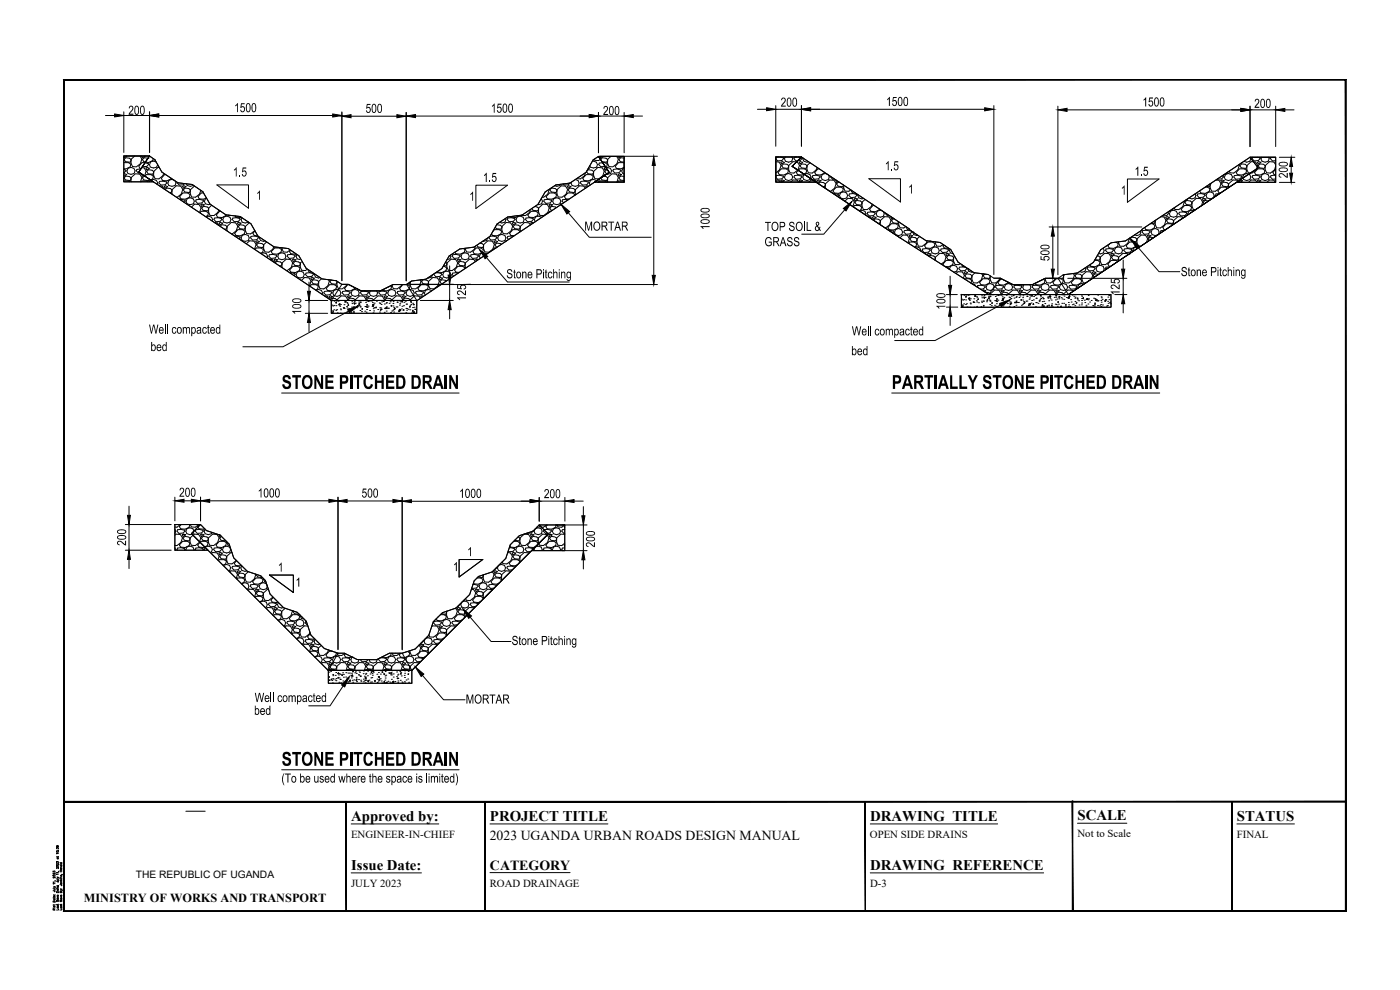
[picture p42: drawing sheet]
<svg xmlns="http://www.w3.org/2000/svg" width="420mm" height="297mm" viewBox="0 0 420 297" stroke-linecap="round" stroke-linejoin="round" font-family="sans-serif">
<defs><g id="words">
<g font-size="6.4">
<text x="84.5" y="116.7">STONE PITCHED DRAIN</text>
<text x="267.6" y="116.7">PARTIALLY STONE PITCHED DRAIN</text>
<text x="84.5" y="229.8">STONE PITCHED DRAIN</text>
</g>
<g font-size="4.4">
<text x="105.4" y="246.2">Approved by:</text>
<text x="147.1" y="246.2">PROJECT TITLE</text>
<text x="261.2" y="246.2">DRAWING TITLE</text>
<text x="323.4" y="246">SCALE</text>
<text x="371.2" y="246.2">STATUS</text>
<text x="105.4" y="260.9">Issue Date:</text>
<text x="261.2" y="260.9">DRAWING REFERENCE</text>
</g>
<g font-size="4.3">
<text x="38.5" y="34.4">200</text>
<text x="70.3" y="33.6">1500</text>
<text x="109.7" y="33.9">500</text>
<text x="147.3" y="33.8">1500</text>
<text x="181" y="34.5">200</text>
<text x="234.3" y="32">200</text>
<text x="265.9" y="31.8">1500</text>
<text x="342.8" y="31.9">1500</text>
<text x="376.4" y="32.4">200</text>
<text x="69.9" y="52.9">1.5</text>
<text x="265.5" y="51.1">1.5</text>
<text x="340.5" y="52.7">1.5</text>
<text x="76.9" y="59.9">1</text>
<text x="144.9" y="54.6">1.5</text>
<text x="272.5" y="58.1">1</text>
<text x="336.4" y="58.4">1</text>
<text x="140.8" y="60.2">1</text>
<text x="175.4" y="69.2">MORTAR</text>
<text x="229.5" y="69.3">TOP SOIL &amp;</text>
<text x="229.4" y="73.9">GRASS</text>
<text x="152" y="83.5">Stone Pitching</text>
<text x="354.4" y="82.8">Stone Pitching</text>
<text x="44.7" y="100.1">Well compacted</text>
<text x="255.6" y="100.6">Well compacted</text>
<text x="45.2" y="105.3">bed</text>
<text x="255.5" y="106.6">bed</text>
<text x="53.7" y="149">200</text>
<text x="77.3" y="149.3">1000</text>
<text x="108.5" y="149.3">500</text>
<text x="137.8" y="149.4">1000</text>
<text x="163.2" y="149.5">200</text>
<text x="140.2" y="166.9">1</text>
<text x="83.4" y="171.5">1</text>
<text x="136" y="171.4">1</text>
<text x="88.7" y="176">1</text>
<text x="153.5" y="193.5">Stone Pitching</text>
<text x="76.3" y="214.5">bed</text>
<text x="76.4" y="210.6">Well compacted</text>
<text x="139.8" y="211.1">MORTAR</text>
<text x="84.4" y="234.8">(To be used where the space is limited)</text>
</g>
<g font-size="4.2">
<text x="386.5" y="53.5" transform="rotate(-90 386.5 53.5)">200</text>
<text x="213" y="69" transform="rotate(-90 213 69)">1000</text>
<text x="314.9" y="78.3" transform="rotate(-90 314.9 78.3)">500</text>
<text x="336" y="88.6" transform="rotate(-90 336 88.6)">125</text>
<text x="90.4" y="94.4" transform="rotate(-90 90.4 94.4)">100</text>
<text x="139.9" y="90.4" transform="rotate(-90 139.9 90.4)">125</text>
<text x="283.7" y="92.9" transform="rotate(-90 283.7 92.9)">100</text>
<text x="37.8" y="163.8" transform="rotate(-90 37.8 163.8)">200</text>
<text x="178.5" y="164.2" transform="rotate(-90 178.5 164.2)">200</text>
<text x="147.1" y="260.9">CATEGORY</text>
</g>
<text font-size="4.1" x="147" y="252">2023 UGANDA URBAN ROADS DESIGN MANUAL</text>
<text font-size="3.7" x="25.2" y="270.5">MINISTRY OF WORKS AND TRANSPORT</text>
<g font-size="3.2">
<text x="105.4" y="251.4">ENGINEER-IN-CHIEF</text>
<text x="261.1" y="251.4">OPEN SIDE DRAINS</text>
<text x="323.4" y="251.3">Not to Scale</text>
<text x="371.2" y="251.4">FINAL</text>
<text x="105.4" y="266.1">JULY 2023</text>
<text x="147" y="266.1">ROAD DRAINAGE</text>
<text x="261.1" y="266.1">D-3</text>
</g>
<text font-size="3.1" x="40.8" y="263.5">THE REPUBLIC OF UGANDA</text>
</g></defs>
<!-- layer: 0 -->
<g fill="none" stroke="#000" stroke-width=".3">
<path d="M19.2 23.9h384.7v216.7h-384.7zM37.2 50.8l.5 .2 .1 .3-.6 .5M37.2 48.8h1.4l.7 .5-.2 .8-1.2 .6-.7-.1M37.2 46.8v7.8h8.8l-4.4-3 3.3-4.8 1.6 1.1 2.1 3.7 4.8 3.2 4.3 .6 3.2 2.1 2.1 3.7 4.8 3.3 4.3 .5 3.2 2.1 2.1 3.8 4.8 3.2 4.3 .5 3.2 2.1 2.1 3.8 4.8 3.2 4.3 .5 1.7 1.1h1.9l3.9 2h5.8l3.8-1.9h3.9l1.7-1.1 4.2-.5 4.8-3.2 2.2-3.8 3.2-2.1 4.2-.5 4.9-3.3 2.1-3.7 3.2-2.1 4.3-.6 4.7-3.2 2.2-3.7 3.2-2.1 4.3-.6 4.8-3.2 2.1-3.7 1.6-1.1h7.7v7.7h-8.8l4.3-2.9-3.2-4.8 3.2 4.8-57.7 38.5h-25.7v3.8h25.6l.1-3.8h-25.7l-57.8-38.6 3.3-4.8zM37.2 52.3l.2-.2 .6 .3-.8 .5v-.2M37.2 54.3h1.4l.3 .3M37.2 47.9l.6-.6 1.1 .2 .4 .4v.3l-.2 .5-1.4-.2zM37.2 53.4l.6-.6 1.1 .2 .4 .4v.3l-.2 .5-1.4-.2zM38 46.8l-.8 .6v-.2M38 51.3l.4 .8 .9 .2 .9-.2 .3-.8-.3-.8-.9-.3-.9 .3-.3 .8M39.4 54.6v-1.3l1.2-1.2 1.4 .2 .6 .9-.5 1.4M40.5 46.8l-1.1 1-.1 1.2 .5 1 1.1 .1 1.2-1 .5-1.4-.6-.9"/>
<path d="M42.2 50.7l-1.1 .1-.2 .5 .6 .6h.5M42.4 54.6l.2-.3h1.5l.3 .3M42.5 46.8l.2 .6 .8-.6M42.5 50.3l.8 .1 .5 .9-.5 1.5M42.6 52.3l.1 .6 .4-.3M43.5 52.8l-.8 .6 .5 .6 1.4 .2 .2-.5M43.5 48.8l1 .3 .1 .3-.5 .5-1.4 .1M43.5 52.9l.4-.5h1.4l.7 .5-.2 .8-.6 .3M43.5 48.8h-.9l-1 1.1 .4 .6 .4 .1M43.8 50.4l.4-.2 .6 .3-.8 .5zM44.4 47.5h.1M44.4 47.5l-1.1-.2-.6 .6 .5 .6 .5 .1"/>
<path d="M44.6 50.9l1.1 .2 .4 .4-.3 .8-1.4-.2-.4-.6zM44.8 49.4l.4 .8 .9 .2 .9-.2 .3-.8M44.8 46.9h.1M44.9 46.8l-3.3 4.8 57.8 38.6M44.9 46.8h-7.7v7.8h8.8M44.9 46.8l1.6 1.1M44.9 53.7v.9M45.3 54.1l.8-.3 .9 .4 .3 .7-.2 .4M46 47.6l-.2 .6-1.2 .6-1-.1M46.5 47.9l2.1 3.7 4.8 3.2 4.3 .6 3.2 2.1M46.5 47.9l.1 .2M46.9 48.6l-.8-.3-.9 .3-.3 .8"/>
<path d="M47.8 50.3l-.4-.1-1.2 1.2-.1 1.2 .5 1 1.1 .1 1.2-1 .2-.7M47.9 54.4l1-.1 1.1 .3 .1 .3-.5 .5-1.3 .1-.6-.6zM47.9 55.8l.9 .1 .4 .8M49.3 55.9l.4-.2 .6 .3-.8 .5zM49.6 56.9l.5-.5 1.1 .2 .4 .4M49.7 52.4h-.3l-1 1.1 .4 .7 1.4 .1 1.2-.8M51.6 57l-.3 .8-.5-.1M51.6 56.9l.1 1.4M51.6 56.9l1.3-1.2 1.4 .2 .5 .9-.4 1.4-1.4 1M52.3 54.1l-.7-.3-.9 .3-.3 .8M52.5 54.3l.3 .6-.3 .8-.9 .2-.9-.2-.4-.8M53.2 54.7l.6 .8 1.3-.1 .3-.3"/>
<path d="M54 59.8l1.5 .3 .1 .3-.3 .3M54.8 55.9l.4-.2 .6 .3-.8 .5zM54.9 57.9h1.4l.8 .5-.3 .8-1.1 .6-1.4-.1-.4-.7zM55.6 56.4l1.1 .2 .4 .4-.3 .8-1.4-.2-.4-.6zM56 55.1l.2 .6 .9 .2 .9-.3M58.4 55.8l-1.3 1.1v1.2l.4 1 1.2 .1 1.2-1 .4-1.1M58.9 59.9l1-.1 1.1 .3 .1 .3-.5 .5-1.3 .1-.6-.6zM60.9 57.5l2.1 3.7 4.8 3.3 4.3 .5 3.2 2.1 2.1 3.8 4.8 3.2 4.3 .5 3.2 2.1 2.1 3.8 4.8 3.2 4.3 .5 1.6 1.1M60.9 57.5v.1M61.1 57.9h-.7l-1 1.1 .4 .7 1.4 .1 .7-.4M62 59.5l-.3 .1-.3 .8M65.1 55.5h9.5v7z"/>
<path d="M142.8 55.6h9.5l-9.5 7zM162.4 59.6l.4 .8-.3 .8-1.1 .2M163.4 59.9l1-.1 1.1 .3 .1 .3-.5 .5-1.3 .1-.6-.6zM164.8 56.8l-.4 1.4-1.2 1-.5-.1M164.9 57.9h1.5l.6 .5-.2 .8-1.1 .6-1.4-.1-.4-.7zM165.6 56.4l1.1 .2 .4 .4-.3 .8-1.3-.2-.5-.6zM167.2 56.9l1.2-1.2 1.3 .2 .6 .9-.4 1.4-1.2 1-1.2-.1-.4-1zM168.2 55.3l-.2 .4-.9 .2-.7-.2M170.3 55.9l.4-.2 .7 .3-.9 .5zM170.5 60l-.6-.2-1 .1-.2 .5 .4 .5M171 54.9l-.4 .5-1.3 .1-.3-.3M171.1 56.4l1.1 .2 .4 .4-.3 .8-1.3-.2-.5-.6z"/>
<path d="M172.5 58.6v-.2l-.7-.5h-1.4l-1 1.1 .4 .7h1M172.7 56.9v1.5M172.7 53.9l.8 .3 .3 .7-.2 .8-1 .2-.9-.2-.3-.8 .1-.2M174.4 54.4l1-.1 1.1 .3 .1 .3-.5 .5-1.3 .1-.6-.6zM175.6 56.5l-.4-.6-1.3-.2-1.2 1.2M175.7 51.8l-.3 .9-1.2 1-1.1-.1M175.9 52.4h1.4l.7 .5-.2 .8-1.1 .6-1.4-.1-.4-.7zM176.1 51.4l.5-.5 1.1 .2 .4 .4v.3l-.3 .5-1.3-.2-.5-.6M176.6 55.9l-.4-.2-.4 .2 .2 .4M176.6 50.4l.3 .1-.4 .2M176.9 54.9l.2 .6M177.8 48.4l.3-.1 .9 .4 .3 .7-.2 .8-1 .2-.9-.2-.2-.4"/>
<path d="M178.2 51.4l1.2-1.2 1.3 .2 .6 .9-.4 1.4-1.2 1-1.2-.1-.4-1zM178.4 47.7l.1 .4 1.2 .1 .5-.4M179 54.3l-.9-.5-.9 .3-.3 .8M179.2 54.6h8.1M179.6 46.9h7.7v7.7h-8.8l4.3-2.9zM179.6 46.9l-1.6 1.1-2.1 3.7-4.8 3.2-4.3 .6-3.2 2.1-2.2 3.7-4.7 3.2-4.3 .6-3.2 2.1-2.1 3.7M179.6 46.9l3.2 4.8-57.7 38.5M179.6 46.9h7.7v7.7M179.8 54.6l.3-.3h1.5l.5 .3M179.9 53.7l-.3 .9M180.1 46.9l.1 .5 .8-.5M180.2 47.9l.6-.6 1.1 .2 .4 .4v.3l-.2 .5-1.4-.2z"/>
<path d="M180.9 48.8h.7l.7 .5-.2 .8-.3 .1M180.9 48.8l-1 .1-.2 .5 .6 .6 1.3-.1M181.1 52.9l.8 .1 .4 .4-.2 .8-1.4-.2-.4-.6M181.8 52.4h-.4l-.6 .7M182.1 50.6l-.6 .4-.2-.6 1-.2 .9 .3 .3 .8-.3 .8-1.1 .1M182.3 51l-.2-.1-.6 .6 .7 .6M182.4 54.6v-1.3l1.3-1.2 1.3 .2 .6 .9-.4 1.4M183.3 46.9l-.9 .9-.1 1.2 .5 1 1.1 .1 1.3-1 .4-1.4-.5-.8M184.1 50.8l1.1-.1 1.1 .3v.3l-.5 .5-1.3 .1-.6-.6zM185.5 52.3l.4-.2 .6 .3-.8 .5zM185.6 46.9l.1 .5 .8-.5M186.5 51.3l.4 .8h.4"/>
<path d="M187.3 49l-1.7-.2-1 1.1 .4 .6 1.4 .2 .9-.5M187.3 54.5l-1.7-.2-.3 .3M187.3 52.9l-1-.1-.6 .6 .5 .6 1.1 .2M187.3 47.4l-1-.1-.6 .6 .5 .6 1.1 .2M187.3 50.4l-.3 .1-.4 .8M232.8 47.1v7.5h12.1M232.8 47.1h7.7M232.8 47.1v5.9l.1-.3 1.1-.1 1.1 .3v.2l-.5 .6-1.2 .1-.6-.6M232.8 48.5l1 .1 .6 1-.4 1.4-1.2 .9M232.8 54l1 .1 .3 .5M233.6 47.1l-.7 .1-.1 .3M234.1 47.1l1 .3v.2l-.5 .6-1.2 .1-.6-.6"/>
<path d="M234.3 48.7l.5-.2 .6 .2-.8 .5zM234.5 50.7h1.4l.7 .4-.2 .8-1.2 .6-1.3-.1-.4-.6zM234.6 54.6l-.3-.4 .5-.2 .6 .2-.7 .4M234.6 49.7l.5-.5 1.1 .1 .5 .4v.3l-.3 .5-1.4-.1zM235.7 47.1l-.3 .5 .3 .8 1 .3 .9-.3 .3-.8-.3-.5M235.8 52.4l.9-.3 .9 .3 .3 .7-.3 .8-.9 .3-1-.3-.3-.8zM236.7 49.6l1.3-1.1 1.3 .1 .6 1-.4 1.4-1.2 .9-1.2-.1-.4-1zM237.3 54.6l.7-.6 1.3 .1 .3 .5M237.7 49.9l32.4 21.5 26.7 17M237.7 49.9l32.4 21.5 .9-.9 1.3 .1 .6 1-.4 1.3M238.4 52.7l1.1-.1 1.1 .3 .1 .2-.6 .6-1.2 .1-.6-.7zM239.1 47.1l-.7 .1-.1 .4 .6 .7 1.2-.1 .6-.6-.1-.2-1-.3"/>
<path d="M239.6 51.1l.4-.4h1.4l.7 .4-.2 .8-1.2 .6-1.3-.1-.4-.6zM239.8 48.7l.4-.2 .7 .2-.8 .5zM240.1 54.6l-.3-.4 .4-.2 .7 .2-.7 .4M240.5 47.1l37.4 25.1 4.2 .6 3.3 2.1 2.1 3.7 4.8 3.2 4.3 .6 1.7 1.1h1.9l3.8 1.9h5.8l3.9-1.9h3.8l1.6-1 4.3-.6 4.8-3.2 2.1-3.7 3.2-2.2 4.3-.5 37.3-25.1M240.5 47.1h-7.7v7.5h12.1l-7.2-4.7M240.5 47.1l-2.8 2.8 7.2 4.7h-12.1v-7.5h7.7l-2.8 2.8M240.5 47.1l37.4 25.1 4.2 .6 1.6 1 1.7 1.1 2.1 3.7 4.8 3.2 4.3 .6M240.5 47.1l-2.8 2.8M240.7 49.2l1.1 .1 .4 .4-.3 .8-1.4-.1-.4-.7zM241 47.4l-.1 .2 .3 .8 1 .3 .4-.2M241.3 52.4l.9-.3 .9 .3 .3 .7-.3 .8-.9 .3-1-.3-.3-.8zM242.8 54.6l.7-.6 1.3 .1 .5 .8"/>
<path d="M243.1 48.8l-.9 .8v1.2l.4 1 1.2 .1 1.2-.9 .2-.8M244 52.7l1-.1 1.1 .3v.2l-.5 .6-1.2 .1-.6-.7zM245.3 54.2l.4-.2 .7 .2-.8 .5zM245.6 55.1l.5-.5 1.1 .2 .5 .4v.3l-.3 .5h-.5M245.8 50.7h-.3l-1 1.1 .4 .6 1.3 .1 1.3-.8M247.8 56.5l-.1-1.4 1.3-1.1 1.3 .1 .6 1-.4 1.4-1.4 .9M248.3 52.3l-.6-.2-.9 .3-.3 .7M248.6 52.5l.3 .6-.3 .8-.9 .3-1-.3-.3-.8M249.3 53l.6 .8 .5-.1M250.1 58.1l1.5 .3-.2 .5M251 56.2h1.4l.7 .4-.2 .8-1.2 .6-1.3-.1-.4-.6zM251 54.1l-.1 .1 .2 .5 .4-.2"/>
<path d="M251.9 54.7l-.3-.1-.5 .6 .4 .7 1.4 .1 .3-.5M252.3 57.9l.9-.3 .9 .3 .3 .7-.3 .8-.9 .3-.9-.3-.4-.8zM253.2 55.6v.7l.4 1 1.1 .1 .6-.4M254.9 58.2l1.1-.1 1.1 .3v.2l-.4 .6-1.3 .1-.7-.7zM255.6 57.1l.2 .8 1 .1M256.4 59.7l.3-.2 .7 .2-.8 .5zM257.5 58.4l-.1 .2 .4 .8 .9 .3 .5-.2M259.6 59.8l-.9 .8v1.2l.4 1.1h1.2l1.2-.9 .2-.8M260.8 53.6h9.4v7zM338.4 53.7h9.4l-9.4 7zM356.4 59.7l-.7 .4M358.7 58.2l.2 .4-.3 .8-.9 .3-.9-.3"/>
<path d="M359.4 58.2l1.1-.1 1.1 .3v.2l-.5 .6-1.2 .1-.6-.7zM360.9 59.7l.4-.2 .6 .2-.8 .5zM361.7 56.2h.7l.7 .4-.2 .8-1.1 .6-1.4-.1-.4-.6M361.9 58.6l.3 .8 1 .3 .9-.3M362 58.6l.3-.7 .9-.3 .9 .3 .3 .7-.3 .8M363.2 55.2h.1M363.2 55.2l-.3 .8-.9-.1M364.9 54l.9 .1 .6 1-.4 1.4-1.2 .9-1.2-.1-.4-1 .2-1.2M366 58.1l-1.1 .1-.1 .4 .1 .2M366.4 54.2l.4-.2 .6 .2-.8 .5zM366.6 55.2l.5-.6 1.1 .2 .5 .4v.3l-.3 .5-1.4-.1zM366.8 52.8l.3 .1v.2l-.5 .6h-1.3"/>
<path d="M367.4 53.1l.3 .8 1 .3 .9-.3 .3-.8-.3-.7-.9-.3-.9 .3-.3 .7M368.4 56.5l-.5-.3h-1.4l-1 1.1 .4 .6h.4M368.5 51.6l-.1 .3-1.2 .6M370.4 52.7l1.1-.1 1.1 .3v.2l-.5 .6-1.2 .1-.6-.7zM371.7 54.7l-.4-.6-1.3-.1-1.2 1.1-.1 1.2M371.8 49.4l.1 .2-.4 1.4-1.2 .9-1.2-.1-.2-.5M371.9 54.2h.1M372 50.7h1.4l.7 .4-.2 .8-1.1 .6-1.4-.1-.4-.6zM372 54.1l.9 .1-.8 .5-.2-.5M372.1 49.7l.5-.5 1.1 .1 .5 .4v.3l-.3 .5-1.4-.1zM372.6 54.7h.6M372.9 48.7h.1"/>
<path d="M372.9 48.7l-.7 .4M372.9 53.1l.3 .8 1 .3 .9-.3 .3-.8-.3-.7-.9-.3-.9 .3-.3 .7M374.3 49.6l1.2-1.1 1.3 .1 .6 1-.4 1.4-1.2 .9-1.2-.1-.4-1zM374.7 54.7l.8-.7 1.3 .1 .4 .6M375.1 47.2h7.7v7.5h-11.7l6.5-4.3-2.5-3.2h7.7M375.1 47.2l-37.3 25.1-4.3 .5-3.2 2.2-2.1 3.7-4.8 3.2-4.3 .6M375.1 47.2l2.5 3.2M375.1 47.2h7.7M375.2 47.2l.2 .4-.3 .8-.9 .3-.9-.3M375.9 52.7l1.1-.1 1.1 .3v.2l-.5 .6-1.2 .1-.6-.7zM375.9 47.2l-.1 .4 .6 .7 1.2-.1 .5-.6v-.2l-.6-.2M377.4 48.7l.4-.2 .6 .2-.8 .5z"/>
<path d="M377.4 54.2l.4-.2 .6 .2-.8 .5zM377.5 50.7h1.4l.7 .4-.2 .8-1.2 .6-1.3-.1-.4-.6zM377.6 50.4l-57 38 50.5-33.7h11.7h-11.7l-50.5 33.7h-32.1v3.7h44.9v-3.7h-44.9M378.1 54.7h.6M378.1 49.2l1.2 .1 .4 .4-.3 .8-1.4-.1-.4-.7zM378.4 53.1l.3 .8 1 .3 .9-.3 .3-.8-.3-.7-.9-.3-.9 .3-.3 .7M378.7 47.2l-.2 .4M380.7 47.2l.2 .4-.3 .8-.9 .3-1-.3-.3-.8M381.5 47.2l-.2 .4 .6 .7 .9-.1M382.3 48.6l-1.3-.1-1.2 1.1-.1 1.2 .4 1 1.2 .1 1.2-.9M382.3 54.1l-1.3-.1-.8 .7M382.5 52.6l-1 .1-.2 .4 .6 .7 .9-.1"/>
<path d="M382.8 47.2v7.5h-11.7l6.5-4.3M55.8 60.4l.4 .8 .9 .2 .9-.2 .3-.8-.3-.7-.9-.4-.9 .3-.3 .8M57.5 62.1l.9-.9 1.3 .2 .7 .9-.5 1.4M59.9 63.7h.1M60 63.8l.4-.4h1.4l.8 .5-.3 .8-.5 .3M60.3 61.4l.4-.2 .6 .3-.8 .5zM60.5 62.5l.6-.6 1.1 .2 .4 .4v.3l-.3 .5-1.4-.2zM61.3 60.4l.4 .8 .9 .2 .5-.1M61.9 65.1l.7-.3 .9 .4 .3 .7-.1 .3M63.5 61.6l-.9 .8v1.2l.4 1 1.2 .1 1.2-1 .2-.7M64.4 65.4l1-.1 1.1 .3 .1 .3-.5 .5-1.3 .1-.6-.6zM64.5 66.8l.7 .1 .5 .7"/>
<path d="M65.8 66.9l.4-.2 .6 .3-.8 .5zM66.1 67.8l.5-.4 1.1 .2 .4 .4v.3l-.3 .5-.4-.1M66.2 63.4h-.3l-1 1.1 .4 .7 1.4 .1 1.2-.8M67.2 65.1l.9-.3 .9 .4 .3 .7-.3 .8-.9 .2-.9-.2-.4-.8zM68.2 69.2l-.1-1.3 1.3-1.2 1.3 .2 .7 .9-.5 1.4-1.3 1M68.5 64.5l.9 .2M69.9 65.4l1-.1 1.1 .3v.3l-.4 .5-1.3 .1-.6-.6zM70.6 70.9l1.4 .2-.2 .6M70.6 64.8l.2 .4h1.6M71.3 66.9l.4-.2 .6 .3-.8 .5zM71.4 68.9h1.4l.8 .5-.3 .8-1.1 .6-1.4-.2-.4-.6zM72 67.4l1.1 .2 .5 .4-.3 .8-1.3-.2-.5-.6z"/>
<path d="M72.3 65.9l.4 .8 .9 .2 .9-.2M72.3 71.4l.4 .8 .9 .2 .9-.2 .3-.8-.3-.8-.9-.3-.9 .3-.3 .8M72.6 65.3l-.2 .6M74 73.1l.9-.9 1.3 .2 .7 .9-.5 1.4M74.5 66.6v.1M74.8 66.8l-1.2 1.1v1.2l.4 1 1.2 .1 1.2-1.1M75.3 70.9l1.1-.1 1.1 .3v.3l-.4 .5-1.3 .1-.6-.6zM76.5 74.8l.4-.4h1.4l.8 .5-.3 .8-.5 .3M76.5 69.3l-.6 .7 .4 .6 1.1 .2M76.8 72.4l.4-.2 .6 .3-.8 .5zM77.5 72.9l1.1 .2 .5 .4-.3 .8-1.3-.2-.5-.6zM77.8 71.4l.4 .8 .9 .2 .5-.1"/>
<path d="M78 71.2l-.1 .2M78.4 76.1l.7-.3 .9 .3 .3 .8-.1 .3M80 72.6l-.9 .8v1.2l.4 1 1.2 .1 1.2-1 .3-.7M80.8 76.4l1.1-.1 1.1 .3v.3l-.4 .5-1.3 .1-.6-.6zM81 77.8l.7 .1 .5 .7M82.3 77.9l.4-.1 .6 .2-.8 .5zM82.4 74.4h1.4l.7 .5-.2 .8-1.1 .6-1.4-.2-.4-.6zM82.6 78.9l.4-.5 1.1 .2 .5 .4v.3l-.3 .5-.4-.1M83.7 76.1l.9-.3 .9 .3 .3 .8-.3 .8-.9 .2-.9-.2-.4-.8zM84.6 74.3l.4 1.3 1.2 .1 .7-.6M86.3 76.4l1.1-.1 1.1 .3v.3l-.4 .5-1.3 .1-.6-.6zM87.2 75.2l-.3 .3 .4 .6 1.4 .2"/>
<path d="M87.8 77.9l.4-.1 .6 .2-.8 .5zM87.9 79.9h1.4l.7 .5-.2 .8-1.1 .6-1.4-.2-.4-.6zM88 79l.5-.6 1.1 .2 .5 .4v.3l-.3 .5-1.3-.2zM88.7 76.3h.1M88.8 76.9l.4 .8 .8 .2M89.1 76.5l-.2 .4M90.5 78.6l-.3 .3-.1 1.2 .4 1 1.2 .1 .4-.4M133 79.9l1.1 .5-.3 .8-1.1 .6-1.5-.3M133.7 78.6l.4 .4-.3 .8-.7-.1M134.1 78.9l1.3-1.1 1.4 .1 .6 1-.5 1.3-1.2 1-1.1-.1-.5-1zM135.2 76.6l.1 .3-.3 .8-.9 .2M135.9 76.4l1-.1 1.1 .3 .1 .3-.5 .5-1.3 .1-.6-.6z"/>
<path d="M137.3 77.9l.4-.1 .6 .2-.8 .5zM137.5 79l.6-.6 1.1 .2 .4 .4v.3l-.3 .5-1.3-.2zM138.7 76.1l.9-.3 .9 .3 .3 .8-.3 .8-.9 .2-.9-.2-.4-.8zM139.1 74.6l.5 .3-.3 .8-1.1 .6-1.4-.2-.3-.4M141.4 76.4l1-.1 1.1 .3 .1 .3-.5 .5-1.3 .1-.6-.6zM142.6 78.5l-.4-.6-1.3-.1-1.3 1.1 .2 1.6M142.7 73.9l-.3 .8-1.2 1-1.2-.1-.4-1.1M142.9 74.4h1.4l.8 .5-.2 .8-1.2 .6-1.4-.2-.4-.6zM143.6 77.9h-.8l.1 .4M143.8 76.9l.3 .6M144 73l.7 .1 .4 .4-.2 .8-1.4-.2-.4-.5M145.1 73.4l1.3-1.2 1.3 .2 .7 .9-.5 1.4-1.2 1-1.2-.1-.4-1z"/>
<path d="M146 77.3l6.3 7.3h18.5M146 76.3l-.9-.5-.9 .3-.3 .8M146.3 71.5l-.3 .7-1.1 .2M147.1 70.9l-4.9 3.3-4.2 .5-3.2 2.1-2.2 3.8-4.8 3.2-4.2 .5-1.6 1M147.1 70.9l.8-.1 1.1 .3 .1 .3-.5 .5-1.3 .1-.6-.6 .1-.3M147.9 69.5l.5-.6h1.4l.8 .5-.3 .8-1.1 .6-1.4-.2-.3-.4M148.3 72.4l.4-.2 .6 .3-.8 .5zM148.8 74.4h-.4l-.6 .7M149.1 67.4l1.1 .2 .4 .4v.3l-.3 .5-1.3-.2-.3-.5M149.3 71.4l.4 .8 .9 .2 .9-.2 .3-.8-.3-.8-.9-.3-.9 .3-.3 .8M150.4 73.3l-1.3-.4-.6 .6 .7 .7M150.7 67.9l1.2-1.2 1.3 .2 .7 .9-.5 1.4-1.2 1-1.2-.1-.4-1z"/>
<path d="M151.7 65.6l.1 .3-.3 .8-.9 .2-.7-.2M152 72.2l-.4 .3M152.4 65.4l1-.1 1.1 .3v.3l-.4 .5-1.3 .1-.6-.6zM153.8 66.9l.4-.2 .6 .3-.8 .5zM154 71l-.6-.2-1 .1-.2 .5 .4 .5M154 68l.5-.6 1.1 .2 .5 .4v.3l-.3 .5-1.3-.2zM155.2 65.1l.9-.3 .9 .4 .3 .7-.3 .8-.9 .2-.9-.2-.4-.8zM155.8 64.7h.1M155.8 64.7l-1.1 .6-1.4-.1-.1-.2M156 69.6l.1-.2-.8-.5h-1.4l-1 1.1 .4 .6 1 .1M157.8 65.4l1.1-.1 1.1 .3v.3l-.4 .5-1.3 .1-.6-.6zM159.2 67.5l-.5-.6-1.3-.2-1.2 1.2 .1 1.6"/>
<path d="M159.2 62.9l-.3 .8-1.2 1-1.2-.2M159.4 63.4h1.5l.6 .5-.2 .8-1.1 .6-1.4-.1-.4-.7zM160.1 66.9h-.8l.2 .4M160.3 65.9l.3 .6M160.5 62l.6 .1 .5 .4-.3 .8-1.3-.2-.4-.5M161.7 62.4l1.2-1.2 1.3 .2 .6 .9-.4 1.4-1.2 1-1.2-.1-.4-1zM162.5 65.3l-.9-.5-.9 .3-.3 .8M164.8 61.4l.4-.2 .6 .3-.8 .5zM165.3 63.4h-.4l-.6 .7M165.8 60.4l.4 .8 .9 .2 .9-.2 .3-.8-.3-.7-.9-.4-.9 .3-.3 .8M166.9 62.3l-1.3-.4-.6 .6 .7 .6M168.5 61.2l-.4 .3"/>
<path d="M170.5 63.8l6.4 7.4h18.5M253.5 62.9l-6.3 7.4h-6.6M253.5 60.4l1-.9 1.3 .1 .6 1-.4 1.4M256 62h.1M256.1 62.1l.4-.4h1.4l.7 .4-.2 .8-.6 .3M256.6 60.7l.5-.6 1.1 .2 .5 .4v.3l-.3 .5-1.4-.1zM258 63.3l.7-.2 .9 .3 .3 .7-.2 .4M260.4 63.7l1.1-.1 1.1 .2v.3l-.4 .6-1.3 .1-.6-.7zM260.6 65.1h.7l.4 .7M261.9 65.2l.3-.2 .7 .2-.8 .5zM262.2 66.1l.4-.5 1.1 .2 .5 .4v.3l-.3 .5h-.4M262.3 61.7h-.3l-1 1.1 .4 .6 1.3 .1 1.2-.8"/>
<path d="M264.2 67.5v-1.3l1.3-1.2 1.3 .1 .6 1-.4 1.4-1.4 .9M264.8 63.3l-.6-.2-.9 .3-.3 .7M265.1 63.5l.3 .6-.3 .8-.9 .3-.9-.3-.4-.8M265.8 64l.6 .8 .5-.1M266.7 69.1l1.4 .2-.2 .6M267.5 67.1h1.4l.7 .5-.2 .8-1.1 .6-1.4-.1-.4-.7zM267.5 65.1l.1 .6 .4-.3M268.4 65.7l-.3-.1-.5 .6 .4 .7 1.4 .1 .3-.4v.7l.4 1.1h1.2l.5-.4M268.8 68.9l.9-.3 .8 .3 .4 .7-.3 .8-.9 .3-.9-.3-.4-.8zM272.1 68.1l.3 .8h.6M272.7 73l.3-.4h1.4l.7 .5-.2 .8-.4 .3M272.9 70.7l.3-.2 .7 .2-.8 .5z"/>
<path d="M273.1 71.7l.5-.6 1.1 .2 .5 .4v.3l-.3 .5-1.4-.1zM273.5 69.3l-1-.2-1.1 .1-.1 .4 .6 .7 1.2-.1 .5-.6v-.2M273.9 69.6l.3 .8 1.2 .2M274 69.6h.1M274.6 74.2l.6-.1 .8 .3 .3 .9M276 71l-.8 .7v1.1l.4 1.1h1.2l1.2-.9 .2-.8M276.9 74.7l1.1-.1 1.1 .2v.3l-.5 .6-1.2 .1-.6-.7zM277.5 76.1h.3l.2 .3M278.4 76.2l.4-.2 .6 .2-.8 .5zM278.5 72.6h1.4l.7 .5-.2 .8-1.1 .6-1.4-.1-.4-.7zM278.8 76.9l.3-.2 1.1 .1 .5 .4-.3 .8M279 72.4h.1"/>
<path d="M279 72.4l1 .1M279.4 75.1l.3 .8 1 .3 .9-.3 .3-.8-.4-.7-.8-.3-.9 .3-.3 .7M280.7 78.1v-.9l1.3-1.2 1.3 .1 .6 1-.4 1.4-1 .7M280.7 72.6l.4 1.3h1.2l.7-.6M282.4 74.7l1.1-.1 1.1 .2v.3l-.5 .6-1.2 .1-.6-.7zM283.2 73.5l-.2 .2 .4 .7 1.4 .1M283.3 79.8l-.3-.6 1-1.1h1.4l.7 .5-.2 .8-1.1 .6-1.3-.1M283.9 76.2l.4-.2 .6 .2-.8 .5zM284.1 77.2l.5-.5 1.1 .1 .5 .4v.3l-.3 .5-1.4-.1zM284.8 74.5h.1M285.1 74.7l-.2 .4 .3 .8 .9 .2M286.5 76.9l-.3 .3v1.1l.4 1.1h1.2l.4-.3"/>
<path d="M288.5 79.3l.4 .6 .6 .1M328.5 78.1h.9l.7 .5-.2 .8-1.2 .6-1.3-.1-.3-.5M329.3 76.8l.9 .4-.3 .8-1.3-.1M330.2 77.2l1.3-1.2 1.3 .1 .6 1-.4 1.4-1.2 .9h-1.2l-.4-1.1zM331.1 74.5l.3 .6-.3 .8-.9 .3-.5-.2M331.9 74.7l1.1-.1 1.1 .2v.3l-.4 .6-1.3 .1-.6-.7zM333.4 76.2l.3-.2 .7 .2-.8 .5zM333.6 77.2l.5-.5 1.1 .1 .5 .4v.3l-.3 .5-1.4-.1zM334.4 75.1l.4 .8 .9 .3 .9-.3 .3-.8-.3-.7-.9-.3-.9 .3-.3 .7M334.9 72.7l.7 .4-.2 .8-1.2 .6-1.3-.1-.4-.7 .5-.5M335.4 78.5l-.5-.4h-1.4l-1 1.1 .4 .7 .4 .1M335.7 78.3h.1"/>
<path d="M337.4 74.7l1.1-.1 1.1 .2v.3l-.4 .6-1.3 .1-.6-.7zM338.5 76.4l-.2-.3-1.3-.1-1.3 1.2v1.1M338.9 76.2h.1M338.9 71.6l-.4 1.4-1.2 .9h-1.2l-.4-1.4M338.9 71.6h.1M339 76.1l-.1 .1M339 72.6h1.4l.7 .5-.2 .8-1.1 .6-1.4-.1-.4-.7zM339.1 71.7l.5-.6 1.1 .2 .5 .4v.3l-.3 .5-1.4-.1zM341.5 74.2l6.3 7.3h6.3M341.7 74.3l-.5-.2-.9 .3-.4 .7 .1 .3M342.3 69.3l.1 .3-.3 .8-.9 .3-.7-.2M342.9 69.2l1.1-.1 1.1 .2v.3l-.4 .6-1.3 .1-.6-.7z"/>
<path d="M344.1 72.8l.3-1.2-.6-1-1.3-.1-1.3 1.2v1.1l.4 1.1h.7M344.4 70.7l.3-.2 .7 .2-.8 .5zM345.2 67.1h.7l.7 .5-.2 .8-1.1 .6-1.4-.1-.4-.6M345.4 69.6l.4 .8 .9 .3 .8-.3M345.5 69.6l.3-.7 .9-.3 .8 .3 .4 .7-.3 .7M346.2 71.3l-1.1-.2-.5 .6 .3 .5M346.7 66.2h.1M346.7 66.2l-.3 .8-.9-.1M348.4 65.1h.9l.6 1-.4 1.4-1.2 .9h-1.2l-.4-1.1v-1.1M349.5 69.1l-1.1 .1-.1 .4 .1 .2M349.9 65.2l.4-.2 .6 .2-.8 .5zM350.1 66.2l.5-.6 1.1 .2 .5 .4v.3l-.3 .5-1.4-.1z"/>
<path d="M350.3 63.8h.3v.3l-.4 .6h-1.4M350.9 64.1l.3 .8 1 .3 .9-.3 .3-.8-.4-.7-.8-.3-.9 .3-.3 .7M351.9 67.5l-.5-.4h-1.4l-1 1.1 .4 .7h.3M352 62.6l-.1 .3-1.2 .6M353.9 63.7l1.1-.1 1.1 .2v.3l-.5 .6-1.2 .1-.6-.7zM355 65.4l-.2-.3-1.3-.1-1.3 1.2v1.1M355.3 60.4l-.3 1.6-1.2 .9h-1.2l-.2-.6M355.4 65.2h.1M355.5 61.7h1.4l.7 .4-.2 .8-1.1 .6-1.4-.1-.4-.6zM355.6 60.7l.5-.6 1.1 .2 .5 .4v.3l-.3 .5-1.3-.1zM358.3 63.3l-.6-.2-.9 .3-.4 .7 .2 .3M360.6 61.8l.3-1.2-.6-1-1.3-.1-1.3 1.1v1.2l.4 1.1h.7"/>
<path d="M362.7 60.3l-1.1-.2-.5 .6 .3 .5M84.7 80.2v-1.3l1.2-1.1 1.3 .1 .6 1-.4 1.3-1.4 .9M87.1 81.9l1.4 .2-.2 .6M88.8 82.4l.4 .7 .9 .3 .9-.3 .3-.7-.3-.8-.9-.2-.9 .2-.3 .8M90.5 84.1l.9-.8 1.3 .1 .6 1-.4 1.4M92.4 81.1l.4 .5 .6 .1M92.9 85.8h.1M93 85.8l.4-.4h1.4l.7 .5-.2 .8-.6 .3M93.3 83.4l.4-.1 .6 .2-.8 .5zM93.5 84.5l.6-.6 1.1 .2 .4 .4v.3l-.3 .5-1.3-.2zM94 82.1l-1.1-.3-1.1 .1-.1 .5 .6 .6 1.3-.1 .5-.5-.1-.3M94.3 82.4l.4 .7 1.2 .2"/>
<path d="M94.4 82.4h.1M94.9 87.1l.7-.2 .9 .3 .3 .7-.1 .4M96.5 83.6l-.8 .8-.1 1.2 .4 1 1.2 .1 1.2-.9 .4-1.4-.3-.5M97.4 87.4l1-.1 1.1 .3 .1 .3-.6 .5-1.2 .1-.6-.6zM97.4 88.8l.8 .1 .5 .8M98.8 88.9l.4-.1 .7 .2-.9 .5zM98.9 85.4h1.4l.7 .5-.2 .8-1.1 .6-1.4-.1-.4-.7zM99 83.9v.1M99.1 89.9l.5-.5 1.1 .2 .4 .4M99.4 90.3h.1M99.4 90.2h25.7v3.8h-25.7zM99.5 84l-.5 .5 .5 .6 1.3 .2 .4-.7-.1 1 .4 1 1.2 .1 1.2-.9 .1-.5"/>
<path d="M99.5 94l.1-.2v.2M99.6 91.6h.1M99.8 93.6l.3-.1-.1 .3zM99.8 93.2h.1M99.9 91.8h.1M100.2 92.9h.1M100.2 91.6h.1M100.2 87.1l.9-.2 .9 .3 .3 .7-.2 .7-1 .3-1-.3-.2-.7zM100.3 90.4h.1M100.7 90.8l.3-.1-.1 .3zM100.8 93.1h.1M100.8 91.7h.1"/>
<path d="M100.9 90.3h.1M101 92.9h.1M101.2 90.2v-.3l1.2-1.1 1.3 .1 .6 1v.3M101.2 93.9h.1M101.5 90.4h.1M101.8 91.6h.1M101.8 90.2h.1M101.8 91.2h.1M101.8 91.2l.1 .2h-.2zM102 91.9h.1M102.1 94h.1M102.1 92.7h.1"/>
<path d="M102.2 91.4h.1M102.2 92.9h.1M102.6 85.3h1.9l3.9 2h5.8l3.8-1.9 4-.1 3.1 4.9h-25.7zM102.6 85.3h1.9l3.9 2h5.8l3.8-1.9h4.3l.7 .5-.2 .8-1.1 .6-1.4-.1-.4-.7 1-1.1M102.9 87.4l1-.1 1.1 .3 .1 .3-.6 .5-1.2 .1-.6-.6zM103 92.4l.3-.1-.1 .2zM103.2 91.4h.1M103.2 94h.1M103.3 92.5h.1M103.5 90.6l.3-.3v.4zM103.5 90.5h.1M104 92h.1"/>
<path d="M104.1 93.7h.1M104.1 90.8h.1M104.1 92.4h.1M104.2 91.1h.1M104.3 88.9l.4-.1 .7 .2-.9 .5zM104.6 93.4l-19.7 10.6h-12M104.6 91.4v.2h-.2zM104.6 92.6h.1M104.6 90.2l-.1-.2 .6-.6 1.1 .2 .4 .6M104.7 85.4h-.3l-1 1.1 .4 .7 1.4 .1 1.1-.6 .2-.4M105.4 87.9l.2 .7 1 .3 1-.3 .2-.7-.3-.7-.9-.3-.9 .2-.3 .8M105.4 94l-.1-.1 .3-.1-.1 .2"/>
<path d="M105.5 92.1h.1M105.6 90.5h.1M105.6 92.5h.1M105.6 91.1h.1M106.1 93.4h.1M106.1 93.8h.1M106.1 92.1h.1M106.2 90.8h.1M106.3 91.1l.2-.1v.3zM106.3 90.4h.1M106.6 91h.1M106.7 90.2v-.3l1.2-1.1 1.3 .1 .6 1v.3"/>
<path d="M107 86.6h.1M107.1 92.3h.1M107.2 91.8l.2-.2v.3zM107.6 91.3l.3-.3v.3zM107.6 90.6h.1M107.8 91.7h.1M108 93.2h.1M108.1 91.9h.1M108.1 90.6h.1M108.1 90.8h.1M108.1 92.1h.1M108.4 87.4l1-.1 1.1 .3 .1 .3-.5 .5-1.3 .1-.6-.6z"/>
<path d="M108.5 93.5h.1M108.6 92.7l.2-.1-.1 .2zM108.9 90.2h.1M109.5 93.4h.1M109.5 92h.1M109.7 90.7h.1M109.8 88.9l.4-.1 .7 .2-.9 .5zM109.9 93.7h.1M109.9 92.1l.2-.2 .1 .2zM110 92.9h.1M110 91.3h.1M110.1 91.6h.1"/>
<path d="M110.1 90.3h.1M110.1 90.2l-.1-.2 .6-.6 1.1 .2 .4 .6 1.3-1.4 1.4 .1 .5 1v.3M110.2 92.2h.1M110.5 91.8h.1M110.5 90.5h.1M110.9 93.2h.1M110.9 90.3h.1M111.2 87.3l-.3 .6 .3 .7 .9 .3 .9-.3 .3-.7-.3-.6M111.5 90.3h.1M111.7 91.9l.3-.3v.4zM111.7 90.8h.1M111.9 91.6h.1"/>
<path d="M112 93.9h.1M112 92.6h.1M112 91.6l-.2-.2 .3-.1-.1 .3M112 91.3h.1M112.1 93.3h.1M112.2 92.3h.1M112.3 91h.1M112.9 92.1v.3h-.2zM113 90.4h.1M113.4 92.9h.1M113.8 90.9h.1M113.9 87.4l1-.1 1.1 .3 .1 .3-.5 .5-1.3 .1-.6-.6z"/>
<path d="M113.9 93.6h.1M113.9 92.4h.1M114 91.1h.1M114.1 93l.3-.1-.1 .2zM114.3 92.4h.1M114.3 92.7h.1M114.4 91.3h.1M114.4 92.9h.1M114.5 90.6h.1M115 90.5h.1M115.2 90.2v.1l.1-.1M115.3 93.7h.1"/>
<path d="M115.3 88.9l.4-.1 .6 .2-.8 .5zM115.3 91.2h.1M115.6 92.4l.1 .2h-.2zM115.6 90.2l-.1-.2 .6-.6 1.1 .2 .4 .6M115.8 92.5h.1M115.8 92.5l.3-.3v.4zM115.9 91h.1M115.9 93.3h.1M115.9 92.1h.1M116 90.8h.1M116.3 92.5h.1M116.3 87.9l.4 .7 .9 .3 .9-.3 .3-.7-.3-.7-.9-.3-.9 .2-.3 .8"/>
<path d="M116.6 92.5h.1M116.8 91h.1M116.8 90.2h.1M117.1 90.5h.1M117.2 93.8h.1M117.3 85.7l.2 .2-.2 .8-1.1 .6-1.5-.3M117.3 91.8l.3-.2-.1 .3zM117.5 93.3h.1M117.6 90.2l1.3-1.4 1.4 .1 .5 1v.3M117.9 93.1h.1M117.9 91.8h.1M117.9 91h.1"/>
<path d="M118 90.5h.1M118.1 93.6h.1M118.2 92.2h.1M118.4 92.6h.1M118.4 92.6l.1 .3-.3-.1zM118.9 92.1h.1M119.2 92.1h.1M119.2 90.6h.1M119.2 90.7h.1M119.4 87.4l1-.1 1.1 .3 .1 .3-.5 .5-1.3 .1-.6-.6zM119.6 93.4h.1M119.6 93.3l.3-.1-.1 .2z"/>
<path d="M119.8 92.9h.1M119.8 92.8h.1M119.9 91.6h.1M119.9 90.3h.1M120 91.1h.1M120.2 90.6h.1M120.2 92.9l.1 .3h-.4zM120.5 90.2h.1M120.5 92.7h.1M120.5 90.2h.2M120.6 90.5l.2-.1v.2zM120.6 85.3l-.2 .5-1.2 .9-1.1-.1-.5-1"/>
<path d="M120.6 91.9h.1M120.7 90.2h.1M120.8 88.9l.4-.1 .6 .2-.8 .5zM121 93.1l.2-.2v.2zM121.1 91.7h.1M121.2 90.7h.1M121.7 90.4h.1M121.8 93.8h.1M121.8 92.5h.1M121.8 87.9l.4 .7 .9 .3 .9-.3 .3-.7-.3-.7-.9-.3-.9 .2-.3 .8M121.9 91.3h.1M122 93.1h.1"/>
<path d="M122 91.3h.1M122 92.6h.1M122.5 92.8h.1M123 92.9h.1M123 91.6h.1M123.1 84.6l-.3 .7-.6-.1M123.1 91.9l-.2 .2 .1 .1 .1-.2M123.3 90.8h.1M123.3 91.3h.1M123.4 90.2v.3l-.2-.1zM123.5 93.9h.1M123.7 93.5h.1"/>
<path d="M123.8 92.3h.1M123.9 91h.1M123.9 93.1l.1 .2h-.2zM124 91.5h.1M124 93.8l.3-.3 .1 .4zM124.1 91.3h.1M124.3 92.2h.1M124.4 92.8h.1M124.6 92.9h.1M124.9 87.4l1-.1 1.1 .3 .1 .3-.5 .5-1.3 .1-.6-.6zM126.1 89.5l-.3-.6-1.4-.1-1.3 1.4-.4-.6-1.1-.2-.6 .6 .1 .2M126.1 84l.3 .4-.5 1.4-1.2 .9-1.1-.1-.5-1v-1"/>
<path d="M126.4 85.4h1.4l.8 .5-.3 .8-1.1 .6-1.4-.1-.4-.7zM126.5 83.9v.1M126.5 84.5l.6-.6 1.1 .2 .4 .4v.3l-.3 .5-1.4-.2zM126.6 83.9l-.1 .1M127.1 88.9h-.8l.1 .4M127.3 87.9l.3 .6M128.6 84.4l1.3-1.1 1.4 .1 .6 1-.5 1.4-1.2 .9-1.1-.1-.5-1zM129.5 87.3l-.9-.4-.9 .2-.3 .8M129.8 82.5l-.3 .6-1.1 .3M130.6 81.9l.8-.1 1.1 .3 .1 .3-.5 .5-1.3 .1-.6-.6 .1-.3M131.8 83.4l.4-.1 .6 .2-.8 .5zM132.3 85.4h-.4l-.6 .7"/>
<path d="M132.8 82.4l.4 .7 .9 .3 .9-.3 .3-.7-.3-.8-.9-.2-.9 .2-.3 .8M133.9 84.3l-1.3-.4-.6 .6 .7 .7M135.5 83.3l-.4 .3M137.5 82l-.6-.2-1 .1-.2 .5 .4 .5M139.5 80.6l.1-.2-.8-.5h-1.4l-1 1.1 .4 .6 1 .1M284 80.2l.6 .1v.3M284.6 80.6h.1M285 80.9l.3-1 .9-.3 .8 .3 .4 .7-.3 .8-.9 .2M286.9 82.1l.6-.6 1.3 .1 .6 1-.3 .9M287.9 80.2l1.1-.1 1.1 .2v.3l-.5 .6-1.2 .1-.6-.7zM288.4 88.5h.1M288.4 88.4h45"/>
<path d="M288.4 92.2h44.9M288.5 92.2l.1-.1 .1 .1M288.5 88.3v3.8M288.6 89.8h.1M288.8 91.8h.3l-.1 .2zM288.8 91.5h.1M288.9 90h.1M289.2 91.2h.1M289.2 89.9h.1M289.3 88.6h.1M289.4 81.7l.4-.2 .6 .2-.8 .5zM289.4 83.7l1.5-.1 .7 .5-.2 .8"/>
<path d="M289.6 82.7l.5-.5 1.1 .1 .5 .4v.3l-.3 .6-1.4-.2zM289.8 91.4h.1M289.8 89.1l.2-.1-.1 .2zM289.8 90h.1M289.9 88.5h.1M290.1 91.1h.1M290.2 92.1h.1M290.4 80.6l.3 .8 1.2 .2M290.5 88.6h.1M290.5 80.6h.1M290.6 89.6l.3-.2v.2zM290.8 89.9h.1"/>
<path d="M290.8 88.5h.1M290.8 89.4h.1M290.9 90.1h.1M291.1 92.2h.1M291.2 90.9h.1M291.2 89.6h.1M291.2 91.2h.1M291.6 85.1h.1M291.7 85.1l.9 .3 .1 .4M292 90.6l.3-.1-.1 .2zM292.3 89.6h.1M292.3 92.2h.1"/>
<path d="M292.3 90.7h.1M292.6 88.7h.1M292.6 81.9l-.9 .8v1.1l.4 1.1h1.2l1.2-.9 .4-1.4-.3-.5M292.8 88.5v.4h-.3zM293 90.2h.1M293.1 89h.1M293.1 91.9h.1M293.1 90.6h.1M293.2 89.4h.1M293.3 86.1h.1M293.3 86.1l.1-.4 1.1-.1 1.1 .2v.3l-.5 .6-.9 .1M293.6 89.6l.1 .3h-.3z"/>
<path d="M293.7 90.8h.1M294.5 92.2l-.2-.1h.3l-.1 .1M294.5 90.4h.1M294.6 88.8h.1M294.6 90.7h.1M294.7 89.4h.1M294.9 87.2l.4-.2 .6 .2-.5 .3M295 83.6h1.4l.7 .5-.2 .8-1.2 .6-1.3-.1-.4-.7zM295 92.1h.1M295 90.3h.1M295.1 91.6h.1M295.1 82.2h.1"/>
<path d="M295.1 90.4h.1M295.2 89.1h.1M295.3 89.4l.3-.1-.1 .2zM295.3 88.6h.1M295.6 82.2l-.5 .5 .4 .7 1.4 .2 .3-.8v1l.4 1.1a2.17 2.17 0 0 0 2.5-1.4M295.6 89.2h.1M295.7 87.7l1 .1 .5 .6 1.3-1.4 1.3 .1 .6 1-.1 .3M295.9 86.1l.3 .8 1 .3 .9-.3 .3-.8-.3-.7-.9-.3-.9 .3-.3 .7M296.1 90.5h.1M296.4 89.9v.2h-.2zM296.7 88.9h.1M296.8 90h.1"/>
<path d="M296.9 89.2v.4l-.3-.1zM297 91.4h.1M297.1 90.1h.1M297.1 89h.1M297.1 88.8h.1M297.1 90.4h.1M297.5 91.7h.1M297.6 90.9l.2-.1v.2zM297.9 88.4h.1M298.3 83.5h1.9l3.8 1.9h5.8l3.9-1.9M298.5 91.6h.1M298.5 90.2h.1"/>
<path d="M298.7 89h.1M298.9 91.9h.1M298.9 85.7l1.1-.1 1.1 .2v.3l-.5 .6-1.2 .1-.6-.7zM298.9 90.3l.3-.2v.3zM299 91.1h.1M299 89.6h.1M299.1 89.8h.1M299.1 88.5h.1M299.2 90.5h.1M299.5 90.1h.1M299.5 88.7h.1M299.9 91.4h.1"/>
<path d="M300 88.5h.1M300.2 83.5l3.8 1.9h5.8l3.9-1.9h3.8l3.1 4.9h-23.8zM300.3 91.5l-19.7 10.7h-12.1M300.4 87.2l.4-.2 .6 .2-.8 .5zM300.5 88.5h.1M300.5 83.6l-1 1.1 .4 .7 1.3 .1 1.2-.6 .1-.2M300.5 83.6h.1M300.7 90.2l.3-.4 .1 .4zM300.7 88.4l-.1-.2 .5-.5 1.1 .1 .5 .6M300.8 89.1h.1M300.8 89.7l.3-.1-.1 .2zM300.9 92.1h.1"/>
<path d="M300.9 89.9h.1M301 90.8h.1M301.1 89.6h.1M301.1 91.5h.1M301.2 90.6h.1M301.3 89.2h.1M301.4 86.1l.3 .8 1 .3 .9-.3 .3-.8-.3-.7-.9-.3-.9 .3-.3 .7M301.7 90.6l.2-.2v.2zM302 88.6h.1M302.3 91.1h.1M302.7 88.4l1.3-1.4 1.3 .1 .6 1-.1 .3M302.8 89.1h.1"/>
<path d="M302.9 91.9h.1M303 90.6h.1M303 89.3h.1M303.3 91h.1M303.3 90.7h.1M303.3 91.3l-.2-.1 .3-.1-.1 .3M303.3 89.6h.1M303.3 91.1h.1M303.5 88.8h.1M304.1 88.7h.1M304.2 88.4h-.2l.2 .1M304.3 92h.1"/>
<path d="M304.3 88.4l-.1 .2M304.3 89.4h.1M304.4 85.7l1.1-.1 1.1 .2v.3l-.5 .6-1.2 .1-.6-.7zM304.7 90.6v.2h-.2zM304.8 90.8h.1M304.9 89.2h.1M304.9 91.6h.1M305 90.3h.1M305 89h.1M305.1 90.5l.1 .3h-.4zM305.3 90.7h.1M305.4 85.4h1.5"/>
<path d="M305.6 90.7h.1M305.8 88.4h.1M305.8 89.3h.1M305.9 87.2l.4-.2 .6 .2-.8 .5zM306.1 88.8h.1M306.2 88.4l-.1-.2 .5-.5 1.1 .1 .5 .6M306.4 90l.2-.1-.1 .2zM306.5 91.6h.1M306.9 91.3h.1M306.9 90h.1M306.9 89.3h.1M307 88.8h.1"/>
<path d="M307.2 90.5h.1M307.3 85.4l-.3 .7M307.4 90.8h.1M307.4 90.8l.1 .3-.3-.1zM307.9 90.4h.1M308.2 90.3h.1M308.2 88.9h.1M308.2 88.4l1.3-1.4 1.3 .1 .6 1-.1 .3M308.6 91.6l.3-.2-.1 .3zM308.8 91.2h.1M308.8 91.1h.1M308.8 89.8h.1"/>
<path d="M308.9 88.5h.1M309 89.4h.1M309.1 85.4l.3 .7-.3 .8-.9 .3-1-.3-.3-.8M309.2 88.8h.1M309.2 91.1l.1 .4-.4-.1zM309.4 90.9h.1M309.5 88.4h-.1M309.6 88.8l.2-.2v.3zM309.6 90.2h.1M309.7 88.4h.1M310 85.7l1-.1 1.1 .2 .1 .3-.6 .6-1.2 .1-.6-.7zM310.1 90h.1"/>
<path d="M310.2 91.1v.2h-.2zM310.2 89h.1M310.6 88.6h.1M310.8 92.1h.1M310.8 90.8h.1M310.9 89.5h.1M311 89.5h.1M311 90.8h.1M311.3 87.2l.5-.2 .6 .2-.8 .5zM311.5 91h.1M311.9 90.3l.3-.1-.1 .2zM312.1 89.8h.1"/>
<path d="M312.3 89.1h.1M312.4 89.6h.1M312.4 88.4v.3l-.2-.1zM312.5 92.1h.1M312.7 91.8h.1M312.7 91.6l.3-.3v.3zM312.8 90.5h.1M312.8 85.4l.9-.3 .9 .3 .3 .7-.3 .8-.9 .3-1-.3-.3-.8zM312.8 89.2h.1M313 89.7h.1M313.1 89.6h.1M313.1 83.8l.5 .3-.2 .8-1.2 .6-1.3-.1-.3-.4"/>
<path d="M313.3 90.4h.1M313.3 91.7l.1 .4h-.4zM313.5 91.1h.1M313.7 83.5l.4 1.4h1.2l1.2-.9 .1-.5M313.7 88.2l-.4-.4-1.1-.1-.6 .5 .1 .2M313.7 83.5h3.8M313.7 88.4l1.3-1.4 1.3 .1 .6 1v.3M314.2 91.8h.2v.2zM314.3 89.1h.1M314.5 89.5h.1M314.6 89.2h.1M314.7 91.6h.1"/>
<path d="M314.7 90.2h.1M314.7 91.8h.1M314.8 89h.1M314.9 92.2h.1M315.1 89.1l.3-.1-.1 .2zM315.2 89.6h.1M315.2 88.7v.2h-.2zM315.5 85.7l1-.1 1.1 .2 .1 .3-.6 .6-1.2 .1-.6-.7zM315.5 90h.1M315.6 91.2h.1M315.7 91.6l.1 .2h-.3zM315.8 92.1h.1"/>
<path d="M316.4 89.2h.1M316.7 91.3h.1M316.7 90h.1M316.8 88.7h.1M316.9 88.8h.1M316.9 87.2l.4-.2 .6 .2-.8 .5zM316.9 89.2h.1M317 91.4h.1M317 83.6h1.4l.7 .5-.2 .8-1.2 .6-1.3-.1-.4-.7zM317.2 89.7h.1M317.2 88.4l-.1-.2 .6-.5 1.1 .1 .4 .6M317.3 91.9h.1"/>
<path d="M317.4 90.6l.3-.1-.1 .2zM317.7 91.3h.1M317.7 89.1l.3-.2v.2zM317.8 89.6h.1M317.9 89.1h.1M317.9 86.1l.3 .8 1 .3 .9-.3 .3-.8-.3-.7-.9-.3-.9 .3-.3 .7M318.5 89.3h.1M318.5 91.8v.3l-.2-.1zM318.7 91h.1M318.7 89.7h.1M318.8 88.4h.1M319 82.5l.2 .5-.3 .6-1.2-.2"/>
<path d="M319.1 88.4h.1M319.2 91h.1M319.3 89.8h.1M319.3 88.8h.1M319.7 91.6h.1M319.7 91.3h.1M319.8 92.2l-.1-.1h.3l-.1 .1M320 89.3h.1M320.5 89.4h.1M320.6 92h.1M320.6 90.7h.1M320.7 89.4h.1"/>
<path d="M320.7 89.4l.2-.1-.1 .2zM320.7 91.5h.1M320.7 89.1v.3h-.2zM320.7 88.9l.3-.3 .1 .4zM321 85.7l1-.1 1.1 .2 .1 .3-.5 .6-1.3 .1-.6-.7zM321.1 92.2l.1-.1 .1 .1M321.3 89.9h.1M321.5 90.6h.1M321.8 88.5h.1M321.8 91.4h.1M322 87.4l-.2-.3-1.3-.1-1.3 1.4M322.1 82.1l.3 .5-.4 1.4-1.2 .9h-1.2l-.4-1.1v-1.1l.3-.3"/>
<path d="M322.1 91.3h.1M322.3 88.9h.1M322.5 83.6h1.4l.7 .5-.2 .8-1.2 .6-1.3-.1-.4-.7zM322.5 87.1l-.1 .1M322.6 91.7h.1M322.6 89.5h.1M322.6 90.5h.1M322.6 82.7l.6-.5 1.1 .1 .4 .4v.3l-.3 .6-1.4-.2zM322.7 89.2h.1M322.7 88.4h.1M323 81.9l-.4 .3-.1-.2M323.2 90.8l-.3 .1 .2 .1 .1-.2"/>
<path d="M323.4 90h.1M323.5 89.4v.2h-.2zM323.7 90.2h.1M323.8 91.5h.1M324.5 88.5h.1M324.6 91.5h.1M324.6 90.2h.1M324.6 90.9h.1M324.6 89.6h.1M324.6 88.9h.1M324.9 89.6l.2-.3 .1 .3zM325.2 85.3l-.5-.2-.9 .3-.4 .7 .1 .3"/>
<path d="M325.4 90.1h.1M325.6 90.8h.1M325.7 80.3l.2 .3-.3 .8-.9 .3-.7-.2M325.8 92.1h.1M325.9 91.6h.1M326 89.9h.1M326 92.1h.1M326.2 89.7l.3-.1-.1 .2zM326.2 89.6v.3h-.2zM326.4 80.2l1.1-.1 1.1 .2v.3l-.4 .6-1.3 .1-.6-.7zM326.5 91.2h.1M326.5 89.9h.1"/>
<path d="M326.6 88.6h.1M326.7 89.6h.1M327 90.6h.1M327.5 90.2h.1M327.6 83.8l.3-1.2-.6-1-1.3-.1-1.3 1.2v1.1l.4 1.1h.7M327.9 81.7l.3-.2 .7 .2-.8 .5zM327.9 91.7h.1M328.1 91.8h.1M328.2 89.5h.1M328.5 92.2h.1M328.5 91.8h.1M328.5 90.9h.1"/>
<path d="M328.5 91.2l.2-.1v.2zM328.5 89.6h.1M328.7 89.7h.1M329 90.2l.3-.3v.4zM329 89.9l-.2 .2h.2v-.2M329.4 91.7h.1M329.5 90.3h.1M329.5 90.2h.1M329.6 88.4v.1l.1-.1M329.7 82.3l-1.1-.1-.5 .5 .3 .5M330 91.8h.1M330.3 91.4h.1"/>
<path d="M330.4 90.2h.1M330.4 91.9h.1M330.4 89.1h.1M330.5 90.7h.1M330.5 89.4h.1M330.8 89.8h.1M330.9 91.5h.1M331.1 81.4l.3-.8-.3-.7-.9-.3-.9 .3-.3 .7 .3 .8 .9 .3 .9-.3M331.2 92.2h.1M331.6 90.3h.1M331.7 90l.3-.1-.1 .2zM331.8 90.1v.3l-.3-.1z"/>
<path d="M331.9 90h.1M332 91.8h.1M332.3 91.7h.1M332.4 90.4h.1M332.6 91h.1M332.8 89.9h.1M333 80.1l-1.1 .1-.1 .4 .2 .2M333.3 91.2h.1M333.3 90.6l-.2 .2 .2 .1M333.4 88.3v3.8M84.5 117.9h53.3M267.6 117.9h80.5"/>
<path d="M52.5 157.4h7.7l-2.8 2.7 5 5h-9.9v-7.7h7.7M52.5 158.8l.2 .6-.2 .7M52.5 157.4v7.7h9.9M52.5 157.4h7.7M53.3 158.9l1-.1 1.1 .3 .1 .3-.5 .5-1.3 .1-.6-.6zM54.1 157.4l-1 .8-.6-.1M54.4 157.4l-.6 .6 .4 .7 1.4 .1 1.2-.6 .2-.8M56.1 158.6l.9-.2 .9 .3 .3 .7-.3 .7-.9 .3-.9-.3-.4-.7zM56.9 157.4h.1M57.1 157.4l.3 .7 1.2 .1 1-.8M58.2 159.3v.1M58.8 158.9l1-.1 1.1 .3 .1 .3-.5 .5-1.3 .1-.6-.6z"/>
<path d="M59.9 157.4l-.6 .6 .4 .7 1.4 .1 .3-.2M60.2 157.4l1.8 1.8 4.1 1.4 2.7 2.7 1.3 4.1 4.1 4 4.1 1.4M61.2 159.4l.4 .7 .9 .3 .9-.3 .2-.4M61.6 158.8l-.3 .6M160 159.4l-4.1 1.3-2.8 2.7-1.3 4.1-4.1 4.1-4.1 1.4M160 159.3v.1M160 159.4l-.5 .5-1.4 .1M160.6 158.7l-.3 .7M160.7 158.6l.8-.2 .9 .3 .3 .7-.2 .7-1 .3-.9-.3-.3-.7M161.3 158l-.3 .3M161.8 157.5h7.7v7.7h-10l5-5zM163.3 158.9h.1"/>
<path d="M163.3 158.9l1-.1 1.1 .3 .1 .3-.5 .5-1.3 .1-.6-.6zM164 157.5l-.9 .7-1.1-.1-.3-.5M164.3 157.5l-.5 .5 .4 .7 1.4 .1 1.1-.6 .2-.7M165.8 159.4l.3 .7 .9 .3 1-.3 .2-.7-.3-.7-.9-.3-.9 .2-.3 .8M167.2 157.5l.3 .6 1.1 .1 .8-.7M169.5 157.5h-7.7l-1.8 1.9M169.5 158.9h-.7l-.2 .5 .6 .6h.3M169.5 157.8l-.2 .2 .2 .3M169.5 157.5v7.7h-10M52.5 160.6l.3-.3 1.3 .1 .7 1-.5 1.4-1.2 .9-.6-.1M52.5 164.3l.1 .8M53.3 165.1l-.2-.2 .2-.4 1-.2 1.1 .3-.1 .5"/>
<path d="M54.7 160.4l.4-.1 .6 .2-.8 .5zM54.8 162.4h1.4l.8 .5-.2 .8-1.2 .6-1.4-.1-.4-.7zM54.9 161.5l.6-.6 1.1 .2 .4 .4v.3l-.2 .5-1.4-.2zM55.8 165.1l.3-1 .9-.2 .9 .3 .3 .9M57.1 161.4l1.2-1.1 1.3 .1 .7 1-.5 1.4-1.2 .9-1.2-.1-.4-1zM57.4 160.1l41.1 41.1h25.1l40.9-41-40.9 41M58.8 165.1l-.2-.2 .2-.4 1-.2 1.1 .3-.1 .5M60.2 160.4l.4-.1 .6 .2-.8 .5zM60.3 162.4h1.5l.7 .5-.3 .8-1.1 .6-1.4-.1-.4-.7zM60.4 161.5l.6-.6 1.1 .2 .4 .4v.3l-.3 .5-1.3-.2zM61.2 164.9l.1 .2M61.3 164.9l.3-.8 .9-.2 .9 .3 .3 .7-.3 .7-.3 .2"/>
<path d="M62.6 161.4l1.2-1.1 1.3 .1 .7 1-.5 1.4-1.2 .9-1.2-.1-.4-1zM63.4 166.1l.4-.3 1.3 .1 .7 1-.4 1.1M64.3 164.5l1-.2 1.1 .3 .1 .3-.5 .5-1.3 .2-.6-.7zM65.6 168.2l.2-.3h1.5l.7 .5-.3 .8-.8 .4M65.7 160.4h.1M65.7 165.9l.4-.1 .6 .2-.8 .5zM65.7 160.4l.2 .6 .4-.2M65.8 162.4h1.5l.7 .5-.3 .8-1.1 .6-1.4-.1-.4-.7zM66.4 160.9l-.5 .6 .5 .6 1.3 .2M66.5 166.4l1.1 .2 .4 .4-.3 .8-1.3-.2-.5-.6zM67.1 169.7l.9-.3 .9 .3 .3 .7-.3 .7-.3 .2M67.1 164.1l.9-.2 .9 .3 .3 .7-.3 .7-.9 .3-.9-.3-.3-.7z"/>
<path d="M67.8 162.2l-.1 .1M68 162.5l.4 1.1h.5M68.9 171.6l.4-.3 1.3 .1 .7 1-.4 1.2M69.6 165.8h-.3l-1.2 1.1-.1 1.2 .4 1 1.2 .1 1.3-1.1M69.8 170l1-.2 1.1 .3 .1 .3-.5 .5-1.3 .2-.6-.7zM71 168.2l-.7 .8 .4 .7 1.4 .1 .3-.2M71.1 173.7l.2-.3h1.5l.7 .5-.3 .8-.8 .4M71.2 171.4l.4-.1 .6 .2-.8 .5zM71.4 172.5l.6-.6 1.1 .2 .4 .4v.3l-.3 .5-1.3-.2zM72.2 170.4l.4 .7 .9 .3 .6-.1M72.5 169.8l-.2 .6M72.6 175.2l.9-.4 .9 .4 .3 .7-.2 .7-.4 .2"/>
<path d="M74.5 177.1l.3-.3 1.3 .1 .7 1-.4 1.2M74.5 171.5l-.9 .9-.1 1.2 .4 1 1.2 .1 1.2-1 .4-1.5M75.3 175.5l1-.2 1.1 .3 .1 .3-.5 .5-1.3 .2-.6-.7zM76.5 179.2l.3-.3h1.5l.6 .5-.2 .8-.8 .4M76.7 176.9l.4-.1 .7 .2-.9 .5zM76.8 173.4h1.5l.6 .5-.2 .8-1.1 .6-1.4-.1-.4-.7zM76.9 178l.6-.6 1.1 .2 .4 .4v.3l-.3 .5-1.3-.2zM77 172.4l-.1 .1 .5 .6 1.4 .2M77.8 175.9l.3 .7 .9 .3 1-.3 .2-.7-.3-.7-.9-.4-.9 .3-.3 .8M78.3 172.8l1.4 1.4 1.4 4.1 4 4.1 4.1 1.3 2.7 2.7M79 173.5l.4 1.1 .4 .1M80.5 176.8l-1.4 1.1-.1 1.2 .4 1 1.2 .1 1.3-1.1"/>
<path d="M80.9 172.5h7.1v5.3zM82 179.3l-.7 .7 .4 .7 1.4 .1 .3-.2M137.8 167.9h7.1l-7.1 5.2zM141.5 176.8l.6 .1 .7 1-.5 1.3-1.2 1-1.2-.1-.2-.5M141.9 175.4l1.5 .2 .1 .3-.5 .5-1.3 .2-.1-.2M142.7 176.9l.4-.1 .6 .2-.8 .5zM142.9 178l.6-.6 1.1 .2 .4 .4v.3l-.3 .5-1.3-.2zM143.2 173.4h1.1l.7 .5-.3 .8-1.1 .6-1.4-.1-.1-.3M143.7 172.9l-1.4 1.4-1.3 4.1-4.2 4-4 1.4-1.4 1.4-1.4 1.3-1.3 4.1-4.1 4.1-3.9 1.3M143.7 175.9l.4 .7 .9 .3 1-.3 .2-.7-.3-.7-.9-.4-.9 .3-.3 .8M144.8 179.9l.2-.5-.7-.5h-1.5l-1 1.1 .4 .7 1.4 .1 .8-.4M147.7 177l-1.4-.2-1.2 1.1-.1 1.2 .2 .4"/>
<path d="M147.8 171.6l.5 .8-.5 1.3-1.2 1-1.2-.1-.4-1 .1-1.1-.4 .8-1.2-.2M148.2 171.4l.4-.1 .7 .2-.9 .5zM148.4 172.5l.6-.6 1.1 .2 .4 .4v.3l-.3 .5-1.3-.2zM149 170.3l-.6 .6M149 175.8l-1.2-.5-1 .2-.2 .4 .6 .7 1.1-.1M149.6 169.7l-.3 .7M149.7 169.6l.8-.2 .9 .3 .3 .7-.2 .7-1 .3-.9-.3-.3-.7M150.3 169l-.3 .3M150.3 174.4l.2-.5-.7-.5h-1.5l-1 1.1 .4 .7 1.4 .1 .8-.4M152.3 165.8l.8 .1 .7 1-.5 1.4-1.2 .9-1.2-.1-.2-.5M152.9 164.4l1.5 .2 .1 .3-.5 .5-1.3 .2-.2-.3M153.2 171.5l-1.4-.2-1.2 1.1-.1 1.2 .2 .5"/>
<path d="M153.7 165.9l.4-.1 .7 .2-.9 .5zM153.9 167l.6-.6 1.1 .2 .4 .4v.3l-.3 .5-1.3-.2zM154.2 162.4h1.1l.7 .5-.3 .8-1.1 .6-1.4-.1-.2-.4M154.5 170.3l-1.2-.5-1 .2-.2 .4 .6 .7 1.1-.1M155.1 164.1l.9-.2 .9 .3 .3 .7-.2 .7-1 .3-.9-.3-.3-.7zM155.5 161.1h.1M155.6 161.1l.4 .4-.3 .8-1.2-.2M155.8 168.9l.2-.5-.7-.5h-1.5l-1 1.1 .4 .7 1.4 .1 .8-.4M156.1 161.4l1.2-1.1 1.4 .1 .5 1-.4 1.4-1.2 .9-1.2-.1-.4-1zM158.7 166l-1.4-.2-1.2 1.1 .1 1.7M159.2 160.4l.4-.1 .7 .2-.9 .5zM159.3 162.4h1.5l.6 .5-.2 .8-1.1 .6-1.4-.1-.4-.7z"/>
<path d="M159.4 161.5l.6-.6 1.1 .2 .4 .4v.3l-.3 .5-1.3-.2zM159.7 165.2l.2-.6-1.1-.3-1 .2-.2 .4 .6 .7 1.1-.1M160.3 164.9l.1 .3M160.3 164.9l.3-.8 .9-.2 .9 .3 .2 1M161.6 161.4l1.2-1.1 1.4 .1 .5 1-.4 1.4-1.2 .9-1.1-.1-.5-1zM163.4 165.2l-.3-.3 .2-.4 1-.2 1.1 .3-.2 .6M164.7 160.4l.4-.1 .7 .2-.9 .5zM164.8 162.4h1.5l.6 .5-.2 .8-1.1 .6-1.4-.1-.4-.7zM164.9 161.5l.6-.6 1.1 .2 .4 .4v.3l-.3 .5-1.3-.2zM165.8 164.9l.1 .3M165.8 164.9l.3-.8 .9-.2 .9 .3 .3 .7-.1 .3M169.5 160.3h-1.2l-1.2 1.1-.1 1.2 .5 1 1.1 .1 .9-.7"/>
<path d="M169.5 164.4l-.7 .1-.2 .4 .3 .3M169.5 163.3l-.2 .2 .2 .3M78.1 180.7l.9-.4 .9 .4 .3 .7-.2 .7-.4 .2M80 182.6l.3-.3 1.3 .1 .6 1-.3 1.2M80.8 181l1-.2 1.1 .3 .1 .3-.5 .5-1.3 .2-.6-.7zM82 184.7l.3-.3h1.5l.6 .5-.2 .8-.8 .4M82.2 182.4l.4-.1 .7 .2-.9 .5zM82.4 183.5l.6-.6 1.1 .2 .4 .4v.3l-.3 .5-1.3-.2zM83.6 180.8l-.3 .6 .3 .7 .9 .3 .5-.1M83.6 186.3l.9-.5 .9 .4 .3 .7-.2 .7-.4 .2M85.5 188.1l.3-.3 1.4 .1 .5 1-.3 1.2M85.6 182.5l-1 .9"/>
<path d="M86.3 186.5l1-.2 1.1 .3 .1 .3-.5 .5-1.3 .2-.6-.7zM87.5 190.2l.3-.3h1.4l.7 .5-.2 .8-.8 .4M87.7 183.2l-.4 1.5-1.2 1-1.2-.1-.4-1 .1-1.2M87.7 187.9l.4-.1 .7 .2-.9 .5zM87.8 184.4h1.4l.7 .5-.2 .8-1.1 .6-1.4-.1-.4-.7zM87.9 189l.6-.6 1.1 .2 .4 .4v.3l-.3 .5-1.3-.2zM88.1 183.3l-.2 .2 .5 .6 1.4 .2M88.8 186.9l.3 .7 .9 .3 1-.3 .2-.7-.3-.7-.9-.4-.9 .3-.3 .8M89.1 191.8l.9-.5 .9 .4 .3 .7-.2 .8-.4 .1M90 184.5l.5 1.1 .6 .1M91 193.6l.3-.3 1.4 .1 .5 1-.3 1.2M91.8 192l1-.2 1.1 .3 .1 .3-.5 .5-1.3 .2-.6-.7z"/>
<path d="M91.9 186.4l1.4 4.1 4.1 4.1 4.1 1.4M91.9 186.4l-.3 .5 .7 .6M92.4 187.9l-1.1-.1-1.2 1.1-.1 1.2 .5 1 1.1 .1 1.2-1 .2-.5M93 195.7l.3-.3h1.4l.7 .5-.2 .8-.8 .4M93.2 190.1l-.9 .9 .4 .7 1.4 .1 .3-.2M93.2 193.4l.4-.1 .7 .2-.9 .5zM93.4 194.5l.6-.6 1.1 .2 .4 .4v.3l-.3 .5-1.3-.2zM94.3 192.4l.3 .8 .9 .2 .5-.1M94.6 197.3l.9-.5 .9 .4 .3 .7-.2 .8-.4 .1M94.6 191.8l-.3 .6M96.4 193.7l-.8 .7-.1 1.2 .5 1 1.1 .1 1.2-1 .2-.7M96.5 199.1l.3-.3 1.4 .1 .5 1-.3 1.2"/>
<path d="M97.3 197.5l1-.2 1.1 .3 .1 .3-.5 .5-1.3 .2-.6-.7zM98.7 199l.4-.2 .7 .2-.9 .5zM99.5 199.4l-.6 .6 .5 .6 1.3 .2 .3-.8M99.5 199.4h.1M99.5 199.4l1.1 .2 .4 .4M99.8 199h.1M99.8 195.4h-1l-1 1.1 .4 .7 1.4 .1 1.1-.6 .3-.8-.3-.2M100.1 197.1l.9-.3 .9 .4 .3 .7-.2 .8-1 .3-.9-.3-.3-.8zM101.1 199.9l-.1 1.3M101.1 199.9l1.2-1.1 1.4 .1 .6 1-.4 1.3M101.1 195.9l.4 .7 1.1 .1 .8-.7M101.5 196h1.9l3.8 1.9h5.8l3.9-1.9h3.8"/>
<path d="M101.5 196l-3 5.2M102.8 197.5l1-.2 1.1 .3 .1 .3-.5 .5-1.3 .2-.6-.7zM103.7 196.1l-.4 .4 .4 .7 1.4 .1 .4-.3M104.2 199l.4-.2 .7 .2-.9 .5zM105 199.4l1.1 .2 .4 .4-.3 .8-1.4-.2-.4-.6zM105.3 197.9l.3 .8 .9 .3 1-.3 .2-.8M105.6 197.1h.1M105.6 197.1l-.3 .8M108.1 197.9l.6 .7 1.3-.2 .5-.5M109.7 199l.4-.2 .6 .2-.8 .5zM110.5 199.4l1.1 .2 .4 .4-.3 .8-1.4-.2-.4-.6zM113.2 197.8l-.3 .9-.9 .3-.9-.3-.3-.8"/>
<path d="M114 197.4l.8-.1 1.1 .3 .1 .3-.5 .5-1.3 .2-.6-.7 .1-.3M115.2 199l.4-.2 .6 .2-.8 .5zM115.4 200l.6-.6 1.1 .2 .4 .4v.3l-.3 .5-1.3-.2zM116.2 197.9l.4 .8 .9 .3 .9-.3 .3-.8-.3-.7-.9-.4-.8 .3-.4 .8M117.4 196l-.2 .7-1.1 .6-1.4-.2M117.7 196l.3 .6 1.1 .1 .9-.7M119.3 197.5l1-.2 1.1 .3 .1 .3-.5 .5-1.3 .2-.6-.7zM120.7 199l.4-.2 .6 .2-.8 .5zM120.7 196l2.9 5.2M121.5 199.4l1.1 .2 .4 .4-.2 .8-1.4-.2-.5-.6zM121.7 197.9l.4 .8 .9 .3 .9-.3 .3-.8-.3-.7-.9-.4-.9 .3-.3 .8M122.3 195.5l.7 .4-.2 .8-1.2 .6-1.4-.1-.4-.7 .5-.5"/>
<path d="M125.8 193.5l.5 .9-.5 1.3-1.2 1-1.1-.1-.5-1.4M125.8 199l-.1-.1-1.4-.1-1.2 1.1-.1 1.3M126.2 193.4l.4-.1 .6 .2-.8 .5zM126.4 194.5l.6-.6 1.1 .2 .4 .4v.3l-.2 .5-1.4-.2zM126.9 197.8v-.2l-1.1-.3-1 .2-.2 .4 .6 .7 1.1-.2M127 192.4l-.6 .5M127 192.3v.1M127.6 191.7l-.3 .7M127.7 191.6l.8-.3 .9 .4 .3 .7-.3 .8-.9 .2-.9-.2-.4-.8M128.3 196.5l.2-.6-.8-.5h-1.4l-1 1.1 .4 .7 1.4 .1 .8-.4M128.3 191l-.3 .3M129.6 188l.2-.2 1.4 .1 .6 1-.5 1.3-1.2 1-1.1-.1-.3-.6"/>
<path d="M130.3 186.5l1-.2 1.1 .3 .1 .3-.5 .5-1.3 .2-.6-.7zM131.2 193.5v-.1l-1.4-.1-1.2 1.1-.1 1.2 .2 .4M131.7 187.9l.4-.1 .6 .2-.8 .5zM132.2 184.4h1.1l.7 .5-.2 .8-1.2 .6-1.4-.1-.3-.5M132.4 192.3l-1.1-.5-1 .2-.2 .4 .6 .7 1.1-.2M132.5 188.4l1.1 .2 .4 .4-.2 .8-1.4-.2-.5-.6zM132.7 186.9l.4 .7 .9 .3 .9-.3 .3-.7-.3-.7-.9-.4-.9 .3-.3 .8M133.8 191l.2-.6-.7-.5h-1.5l-1 1.1 .4 .7 1.4 .1 .8-.4M134 183.4v.1M134 183.5l-.2 .8-1.4-.2M136.7 188l-.1-.1-1.3-.1-1.2 1.1-.1 1.2 .2 .4M136.7 182.5l.6 .9-.5 1.3-1.2 1-1.2-.1-.4-1 .1-1.2"/>
<path d="M137.2 182.4l.4-.1 .6 .2-.8 .5zM137.4 183.5l.6-.6 1.1 .2 .4 .4v.3l-.2 .5-1.4-.2zM138 181.3l-.6 .6M138 186.8l-1.2-.5-1 .2-.2 .4 .6 .7 1.1-.2M138.7 180.6l.8-.3 .9 .4 .3 .7-.3 .7-.9 .3-.9-.3-.4-.7 .4-.7M139.3 185.4l.2-.5-.7-.5h-1.5l-1 1.1 .4 .7 1.4 .1 .8-.4M139.3 180l-.3 .3M139.6 183.4l-.1 1.2 .2 .4M141.1 185.2l6.3 7.3h6M142.2 182.5l-.1-.1-1.3-.1-1.2 1.1M143.5 181.3l-1.2-.5-1 .2-.2 .4 .6 .7 1.1-.2M98.5 201.2h25.1v3.8h-25.1v-3.8h25.1l40.9-41-2.7-2.7-1.8 1.9-4.1 1.3-2.8 2.7-1.3 4.1-4.1 4.1-4.1 1.4-1.3 1.3-1.3 4.1-4.2 4-4 1.4-2.8 2.7-1.3 4.1-4.1 4.1-3.9 1.3h-3.8l-3.9 1.9h-5.8l-3.8-1.9h-1.9l-4.1-1.4-4.1-4.1-1.4-4.1-2.7-2.7-4.1-1.3-4-4.1-1.4-4.1-1.4-1.4-4.1-1.4-4.1-4-1.3-4.1-2.7-2.7-4.1-1.4-1.8-1.8-2.8 2.7 41.1 41.1"/>
<path d="M98.5 201.2h25.1M98.5 201.2v3.8h25.1v-3.8M98.6 203.9h.1M98.6 201.2l.2-.3h1.4l.4 .3M98.7 201.7h.1M98.8 204.2h.1M98.8 203v.2h-.2zM99.2 201.5h.1M99.5 203.9l.1-.2-.3 .1 .3 .1M99.6 204.2h.1M99.8 204.9h.1M99.8 203.7h.1"/>
<path d="M99.9 202.4h.1M99.9 202.7h.1M100 203.7h.1M100.5 201.2h.1M100.6 204h.1M100.6 202.6h.1M100.8 201.8h.1M100.8 204.2h.1M100.8 203.6h.1M101.3 202.1l.3-.3 .1 .4zM101.5 203.2l.1 .2h-.2zM101.6 202.5h.1"/>
<path d="M101.7 204.7h.1M101.8 203.4h.1M101.8 202.1h.1M102.1 203.9h.1M102.1 203.8h.1M102.2 202.3h.1M102.3 204.9h.1M102.6 202.6l.3-.1-.1 .2zM102.8 201.9h.1M102.9 204.3h.1M103 205.8l-4 6h-6.3M103.1 202.3h.1"/>
<path d="M103.1 203.2h.1M103.7 204.4h.1M103.7 203.1h.1M103.8 201.8h.1M104.1 201.2l.2-.3h1.4l.4 .3M104.1 203.9h.1M104.3 203.4l.1 .3h-.3zM104.4 204.9h.1M104.4 202h.1M104.5 203.5h.1M104.5 204.5h.1M104.9 202h.1"/>
<path d="M104.9 204.4h.1M105.1 204.2l-.2-.1 .2-.1v.3M105.3 202.8h.1M105.4 203.4h.1M105.4 202.8l.3-.3 .1 .3zM105.5 202h.1M105.7 204.1h.1M105.7 202.8h.1M105.8 201.6h.1M105.9 204.7h.1M106 201.5l-.2-.2 .3-.1-.1 .3M106.2 204h.1"/>
<path d="M106.5 201.9h.1M106.5 201.2l.1-1.3 1.3-1.1 1.3 .1 .6 1-.4 1.4h-.3l.1-.1M106.7 201.6h.1M106.8 204.2h.1M106.9 203.2h.1M106.9 202h.1M107 204.5h.1M107.1 203.7v.2h-.2zM107.6 202.4h.1M107.6 203.9h.1M107.7 202.6h.1M107.7 201.3h.1"/>
<path d="M107.9 201.7h.1M108.1 202.9l.3-.1-.1 .2zM108.2 204.1h.1M108.3 204.4h.1M108.9 201.2h.1M109 202.1h.1M109 204.6h.1M109 203.8h.1M109.3 204.3h.1M109.3 202.9h.1M109.5 203.4l.3-.3 .1 .4zM109.6 204.9h.1"/>
<path d="M109.6 201.2l.2-.3h1.4l.4 .3M109.6 203.6h.1M109.7 202.3h.1M109.8 202h.1M109.8 203.9l.1 .3h-.2zM110.3 202.8h.1M110.3 204.2h.1M110.3 201.4h.1M110.4 204.5l.3-.2-.1 .3zM110.7 204.1h.1M111.1 202.2h.1M111.1 204.7h.1"/>
<path d="M111.3 201.2h.1M111.3 203.4h.1M111.4 201.7l.2-.2-.1 .3zM111.5 204.6h.1M111.6 203.3h.1M111.7 202h.1M111.7 202.6h.1M111.9 201.5l.2-.2v.2zM112 201.7h.1M112 201.2l.1-1.3 1.3-1.1 1.3 .1 .6 1-.5 1.3M112.3 204.2h.1M112.6 204.2v.2h-.2z"/>
<path d="M113.1 202.3h.1M113.1 203.8h.1M113.2 204.8h.1M113.5 204.4h.1M113.5 203.1h.1M113.5 203h.1M113.6 201.8h.1M113.7 204l.2-.3 .1 .4zM113.7 203.2l.2-.1-.1 .2zM114.1 203.7h.1M114.2 202.3h.1M114.3 201.3h.1"/>
<path d="M114.4 204.3h.1M114.6 205h.1M114.8 201.5l.1 .3-.2-.1zM115.1 201.2l.2-.3h1.4l.4 .3M115.1 202.1h.1M115.2 202.4h.1M115.2 204.6l.2-.2v.3zM115.2 204.9h.1M115.5 204.1h.1M115.6 202.8h.1M115.6 201.5h.1M115.6 203.4h.1"/>
<path d="M115.6 204.9h.1M115.8 202.6h.1M116.2 204.6l-.3 .2 .2 .1 .1-.2M116.4 204.4h.1M116.6 201.9h.1M116.9 202l.3-.1-.1 .2zM117 204.7h.1M117.2 202.5h.1M117.3 205h.1M117.5 203.8h.1M117.5 202.5h.1M117.5 201.2h.1"/>
<path d="M117.5 201.2l.1-1.3 1.2-1.1 1.4 .1 .6 1-.5 1.3M117.6 201.8v.2h-.2zM117.8 204.7l.3-.3v.4zM117.9 204.5h.1M117.9 204.9l.2-.2 .1 .2zM118 204.5h.1M118 203.1h.1M118 202.2h.1M118.5 204.5h.1M119 203h.1M119 201.6h.1M119.2 203.5l.3-.1-.1 .3z"/>
<path d="M119.3 202.6h.1M119.4 204.8h.1M119.4 203.6h.1M119.4 204.3h.1M119.5 202.3h.1M120 201.5h.1M120.1 204.1h.1M120.3 201.8h.1M120.4 202.3l-.1-.3-.1 .2 .2 .1M120.4 202.8h.1M120.6 204.6h.1M120.6 201.2l.2-.3h1.4l.4 .3"/>
<path d="M120.8 205h.1M121 205h.1M121.3 202.6h.1M121.4 204.5h.1M121.4 203.3h.1M121.4 202h.1M121.4 201.3h.1M121.7 205h-.1M121.7 205h.1M121.9 204h.1M122.4 203.7h.1M122.4 202.3l.3-.1-.1 .2z"/>
<path d="M122.5 201.5h.1M122.6 204.7h.1M126.8 202.6l6.3 7.4h6.5M84.5 231h53.3M55.8 243.4h5.8"/>
</g>
<!-- layer: DIMENSIONS -->
<g fill="none" stroke="#000" stroke-width=".3">
<path d="M31.7 34.7h2.7M37.2 34.7h7.7M37.2 33.6v12.1M44.9 33.6v12.1M47.6 34.7h52.3M102.6 33.6v50.6M105.4 34.9h13.7M121.9 33.8v50.5M121.9 33.7v50.6M124.7 34.8h52.2M179.6 33.7v12.1M179.6 34.8h7.7"/>
<path d="M187.3 33.7v12.1M190.1 34.8h2.7M227.3 32.8h2.8M232.8 32.8h7.7M232.8 31.7v12.2M240.5 31.7v12.2M243.3 32.8h52.2M298.3 31.7v50.7M317.5 31.9v50.5M320.2 33h52.2M375.1 31.9v12.1M375.1 33h7.7"/>
<path d="M382.8 31.9v12.1M385.6 33h2.8M179.9 46.9h17.4M196.2 49.6v33M383.9 47.2h4.7M383.9 54.7h4.7M134.9 79.8v2.7M314.9 68.1h27.8M316 70.9v9.9M337.1 78v2.8M91.6 94h6.7M91.6 90.2h6.7"/>
<path d="M92.7 84.7v2.7M92.7 90.2v3.8M92.7 96.8v2.7M123 85.4h74.3M123 85.3h13M126.1 90.2h9.9M134.9 85.3v4.9M134.9 92.9v2.8M284 88.4h3.3M284 92.1h3.4M285.1 82.9v2.7M285.1 94.9v2.7"/>
<path d="M314.9 83.5h1.5M320.4 83.5h17.8M334.5 88.4h3.7M337.1 91.1v2.8M37.6 157.4h13.8M38.7 151.9v2.7M38.7 157.4v7.7M52.5 149.2v7.1M60.2 149.2v7.1M62.9 150.3h35.8M101.5 149.2v45.7M104.2 150.3h13.7"/>
<path d="M120.7 149.2v45.6M120.7 149.3v45.7M123.5 150.4h35.6M156.4 150.4h2.7M161.8 149.3v7.1M161.8 150.4h7.7M168.7 157.5h7.5M169.5 149.3v7.1M172.3 150.4h2.7M175.1 152v2.8M175.1 157.5v7.7M37.6 165.1h13.8"/>
<path d="M38.7 167.8v2.8M168.7 165.2h7.5M175.1 168v2.7"/>
</g>
<g fill="#000" stroke="#000" stroke-width=".3">
<path d="M34.4 34.2l2.8 .5-2.8 .4zM44.9 34.7l2.7-.5v.9zM44.9 34.7l2.8-.5v.9zM99.9 34.2l2.7 .5-2.7 .4zM102.6 34.9l2.8-.5v.9zM119.1 34.4l2.8 .5-2.8 .4zM121.9 34.8l2.8-.4v.9zM176.9 34.4l2.7 .4-2.7 .5zM187.3 34.8l2.8-.4v.9zM230.1 32.3l2.7 .5-2.7 .4zM240.5 32.8l2.8-.5v1zM240.5 32.8l2.8-.5v.9z"/>
<path d="M295.5 32.3l2.8 .5-2.8 .5zM317.5 33l2.7-.5v.9zM372.4 32.5l2.7 .5-2.7 .4zM382.8 33l2.8-.5v.9zM196.2 46.9l.5 2.7h-1zM316 68.1l.4 2.8h-.9zM92.7 94l.5 2.8h-.9zM92.3 87.4h.9l-.5 2.8zM134.9 90.2l.5 2.7h-.9zM134.5 82.5h.9l-.5 2.8zM195.7 82.6h1l-.5 2.8zM285.1 92.1l.5 2.8h-.9z"/>
<path d="M284.7 85.6h.9l-.5 2.8zM315.5 80.8h.9l-.4 2.7zM337.1 88.4l.5 2.7h-1zM336.6 80.8h1l-.5 2.7zM38.3 154.6h.8l-.4 2.8zM52.5 150.3l2.7-.5v.9zM57.4 149.8l2.8 .5-2.8 .4zM60.2 150.3l2.7-.5v.9zM98.7 149.8l2.8 .5-2.8 .4zM101.4 150.3l2.8-.5v1zM117.9 149.8l2.8 .5-2.8 .5zM120.7 150.4l2.8-.5v.9z"/>
<path d="M159.1 149.9l2.7 .5-2.7 .4zM169.5 150.4l2.8-.5v.9zM174.6 154.8h.9l-.4 2.7zM38.7 165.1l.4 2.7h-.8zM175.1 165.2l.4 2.8h-.9z"/>
</g>
<!-- layer: 0 -->
<path d="M143.8 74.8l2.6 2.1-.8 .7zM168.4 61.3l2.6 2.2-.9 .7zM253.1 62.6l2.6-2.2-1.8 2.9zM339.4 71.7l2.5 2.1-.8 .7zM104.3 92.9l3.2-1.1-2.7 2.1zM300 91l3.1-1.1-2.6 2.1zM138.9 182.7l2.6 2.1-.8 .7zM104.8 203.1l-1.4 3-.9-.6zM124.7 200.1l2.5 2.2-.8 .7z" fill="#000" stroke="#000" stroke-width=".3"/>
<!-- layer: A3 Titlle Block -->
<g fill="none" stroke="#000" stroke-width=".3">
<path d="M19.2 23.9h384.7v249.5h-384.7zM17 258.8v-.3l.2 .2 .2-.2 .2 .1-.2 .3M17 254.7v-.4l.2 .2 .3-.2-.1 .4M17 253.8l.1 .3 .4-.4v.4zM17.1 257v.2M17.1 257.4h.5M17.1 255.1h.1M17.3 257.4l-.2 .2 .2 .2 .2-.4M17.5 255.1h.1M17.6 259.1v.3l-.6-.3 .1 .3M17.6 256.9l-.6 .2M17.6 256.1h-.6v.1"/>
<path d="M18 259.4h.6M18 258.9h.6M18.2 259.7h.4M18.3 259.7l.1 .3 .2-.1-.1-.2M18.3 258.9v.3l.3-.1-.1-.2M105.4 247.2h26.3M147.1 247.2h35.3M261.2 247.2h38.2M323.4 247h14.8M371.2 247.2h17.3M15.9 267.3h.6l-.2 .3M15.9 261.6v-.2l.3 .1 .2-.2 .1 .2-.1 .2"/>
<path d="M15.9 272.4h.6M15.9 266.5h.6M15.9 270.4l.6-.1v.4h-.6zM16.1 268.5h.1M16.1 265.9l.4 .2-.4 .2M16.1 269.3v.2M16.1 271.4v.2M16.1 269.7h.4M16.1 266.8h.4M16.2 269.7l.1 .4 .2-.2v-.2M16.2 273l-.2-.4-.1 .4h.6M16.4 266.8l.1 .3h-.4"/>
<path d="M16.5 268.7l-.1 .4-.3-.3 .2-.1v.4M16.5 268.5h.1M16.5 264.3h.2M16.5 271.4l-.6 .2M16.5 269.3l-.6 .1M16.5 266.1l.2 .2M16.5 265.1h-.6l.1 .2M16.5 264.7h-.6l.1 .1M16.5 263.1v.4l-.5-.4-.1 .2 .2 .2M16.5 261.9v.4l-.5-.4 .1 .4M17 267.5l.4-.1 .2 .4h-.6zM17 264.4h.5l-.2 .3"/>
<path d="M17 263.7h.6M17 270.1v.4l.5-.4v.4M17.1 269l.5 .2-.5 .2M17.1 265.7h.1M17.1 263.1l.5 .2-.5 .1M17.1 272.2h.5M17.1 266.4v.2M17.1 271.3v.2M17.1 269.6h.5M17.1 266.9h.5M17.1 263.9h.5M17.3 272.2v.3l.3-.1-.1-.2"/>
<path d="M17.3 271.7l-.1 .3 .3-.3v.3M17.3 269.6l-.2 .2 .2 .1 .2-.3M17.3 266.9v.3l.3-.1-.1-.2M17.4 263.9l.1 .3h-.4M17.5 268.5l-.1 .4-.3-.2 .2-.2v.4M17.5 265.9v.3l-.4-.2 .2-.1v.3M17.5 265.7h.1M17.5 261.4l.2 .1M17.6 272.7v.3h-.6M17.6 271.3l-.6 .1M17.6 266.4l-.6 .2M17.6 263.3l.2 .2"/>
<path d="M17.6 262.3h-.6v.1M17.6 261.8h-.6v.1M17.6 260.2v.4l-.6-.3 .1 .3M18 265.5h.5l-.1 .3M18 263.7h.1M18 264.2h.6M18 261.6h.6M18 261.1h.6M18.1 270.1v.4l.2-.3h.3l-.1 .3M18.2 269l.4 .2-.4 .2M18.2 266.8l.4 .2-.4 .2M18.2 266.7h.1"/>
<path d="M18.2 260.1l.2 .3M18.2 272.2h.4M18.2 269.6h.4M18.2 263.7h.4M18.2 271.3v.2M18.2 264.7h.4M18.2 263.9l.3 .3M18.2 263.5h.4M18.2 260.4h.4M18.3 272.2v.3l.3-.1-.1-.2M18.3 271.7l-.1 .3 .4-.3-.1 .3M18.3 269.6l.1 .3h.2l-.1-.3"/>
<path d="M18.3 267.6l.3-.1v.3h-.6v-.4l.2 .1 .1 .3M18.3 262.6l-.1 .3 .3-.3v.3M18.3 261.1v.5M18.5 268.5l-.1 .4-.2-.3 .2-.1v.4M18.5 264.9l-.1 .4-.2-.3 .2-.1v.4M18.5 260.5v.4l-.3-.3 .2-.1v.4M18.6 272.7v.3h-.6M18.6 271.3l-.6 .1M18.6 267l.2 .2M18.5 266.7h.1M18.6 264.4h-.4l.1 .3M18.6 263.1l-.4 .1 .1 .3"/>
<path d="M18.6 262.3l.1 .1M18.6 263.8l-.2 .3M105.4 261.9h21.1M147.1 261.8h24M261.2 261.9h52"/>
<circle cx="17.2" cy="255.5" r=".27"/>
<circle cx="17.2" cy="259.8" r=".27"/>
<circle cx="16.2" cy="262.7" r=".29"/>
<circle cx="16.3" cy="272" r=".21"/>
</g>
<g fill="#000" stroke="#000" stroke-width=".3">
<path d="M19.2 240.4v.3l384.7-.3zM19.2 240.7l384.7-.3v.3z"/>
<path d="M103.8 240.6l.2 32.8zM103.8 240.6l.2 32.8z"/>
<path d="M145.5 240.6l.1 32.8zM145.5 240.6l.1 32.8z"/>
<path d="M259.6 240.6l.1 32.8zM259.6 240.6l.1 32.8z"/>
<path d="M321.8 240.3l.2 32.9v-32.9zM321.8 240.3l.2 32.9h-.2z"/>
<path d="M369.6 240.6l.2 32.8v-32.8zM369.6 240.6l.2 32.8h-.2z"/>
<path d="M19.2 273.3v.2l384.7-.2zM19.2 273.5l384.7-.2v.2z"/>
<path d="M403.8 24v249.4h.2zM404 23.8v249.6l-.2-249.4zM19.3 24h384.5l.2-.2zM19.1 23.8h384.9l-384.7 .2zM19.1 23.8l.2 249.5v-249.3zM19.1 23.8l.2 249.5-.2 .2zM19.1 273.5l384.8-.2h-384.6zM19.1 273.5l384.8-.2v.2z"/>
</g>
<use href="#words"/>
</svg>
